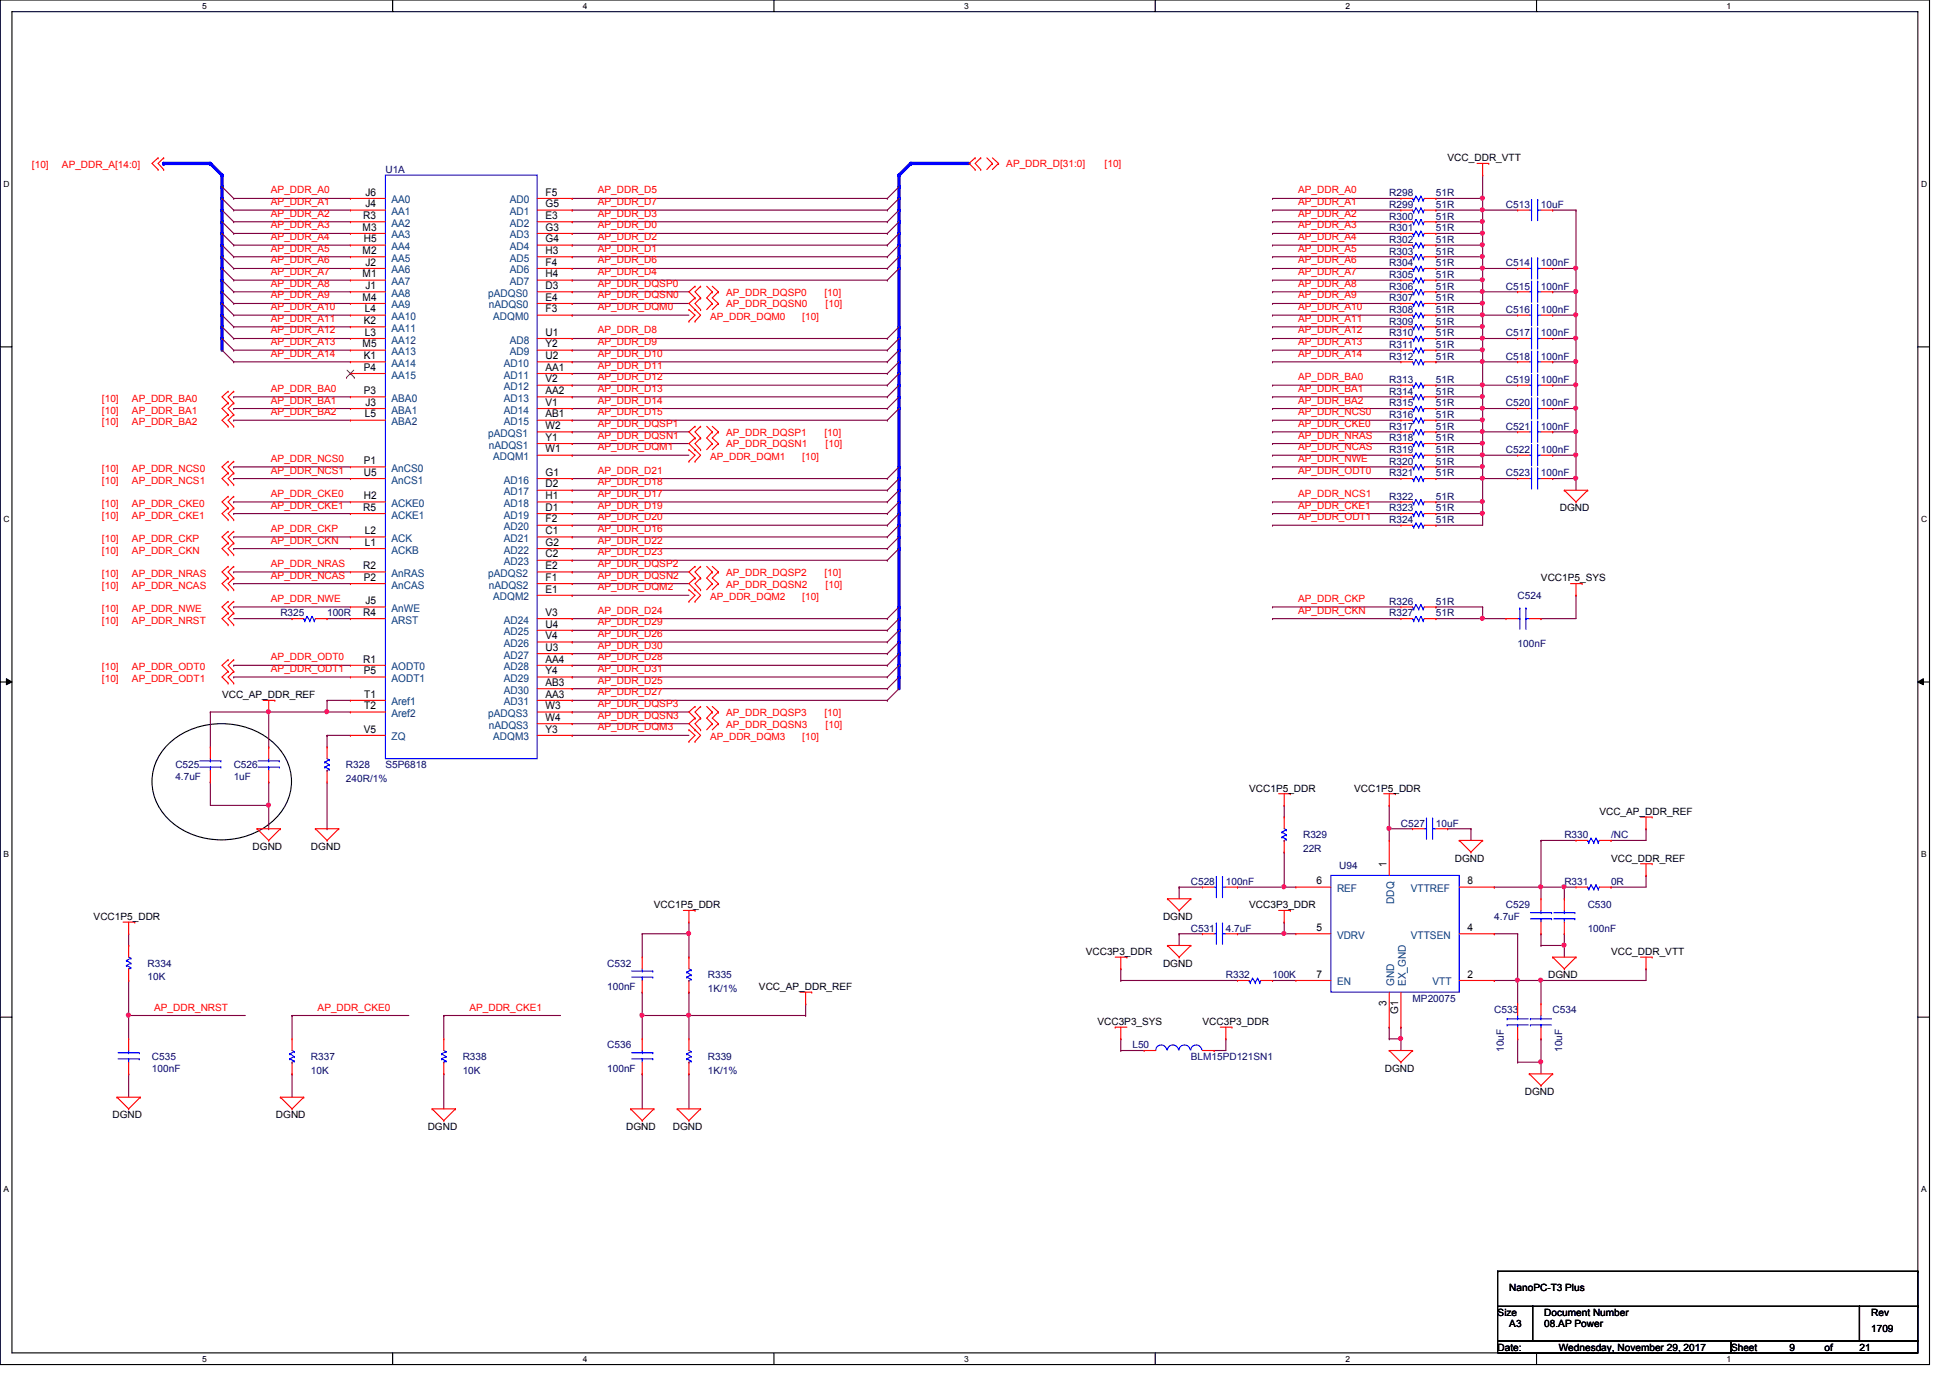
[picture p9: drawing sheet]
<svg xmlns="http://www.w3.org/2000/svg" width="297mm" height="210mm" viewBox="0 0 297 210" stroke-linecap="round" stroke-linejoin="round" font-family="sans-serif">
<defs><g id="words">
<g font-size="1.6">
<text x="55.7" y="29.8">J6</text>
<text x="83.1" y="29.8">F5</text>
<text x="55.2" y="35.1">M3</text>
<text x="55.3" y="33.4">R3</text>
<text x="55.7" y="31.6">J4</text>
<text x="83.1" y="31.6">G5</text>
<text x="83.1" y="33.4">E3</text>
<text x="83.1" y="35.1">G3</text>
<text x="55.2" y="38.7">M2</text>
<text x="55.4" y="36.9">H5</text>
<text x="55.7" y="40.5">J2</text>
<text x="83.1" y="36.9">G4</text>
<text x="83.1" y="38.7">H3</text>
<text x="83.1" y="40.5">F4</text>
<text x="55.2" y="42.2">M1</text>
<text x="55.2" y="45.8">M4</text>
<text x="55.6" y="47.6">L4</text>
<text x="55.7" y="44">J1</text>
<text x="83.1" y="42.2">H4</text>
<text x="83.1" y="44">D3</text>
<text x="83.1" y="45.8">E4</text>
<text x="83.1" y="47.6">F3</text>
<text x="55.2" y="52.9">M5</text>
<text x="55.4" y="49.4">K2</text>
<text x="55.6" y="51.1">L3</text>
<text x="83.1" y="51.1">U1</text>
<text x="83.1" y="52.9">Y2</text>
<text x="55.4" y="54.7">K1</text>
<text x="55.4" y="56.5">P4</text>
<text x="83.1" y="54.7">U2</text>
<text x="83.1" y="56.5">AA1</text>
<text x="83.1" y="58.3">V2</text>
<text x="55.4" y="60">P3</text>
<text x="55.6" y="63.6">L5</text>
<text x="55.7" y="61.8">J3</text>
<text x="83.1" y="60">AA2</text>
<text x="83.1" y="61.8">V1</text>
<text x="83.1" y="63.6">AB1</text>
<text x="83.1" y="65.4">W2</text>
<text x="55.4" y="70.7">P1</text>
<text x="83.1" y="67.1">Y1</text>
<text x="83.1" y="68.9">W1</text>
<text x="55.3" y="77.8">R5</text>
<text x="55.4" y="72.5">U5</text>
<text x="55.4" y="76">H2</text>
<text x="83.1" y="72.5">G1</text>
<text x="83.1" y="74.3">D2</text>
<text x="83.1" y="76">H1</text>
<text x="83.1" y="77.8">D1</text>
<text x="55.6" y="81.4">L2</text>
<text x="55.6" y="83.1">L1</text>
<text x="83.1" y="79.6">F2</text>
<text x="83.1" y="81.4">C1</text>
<text x="83.1" y="83.1">G2</text>
<text x="55.3" y="86.7">R2</text>
<text x="55.4" y="88.5">P2</text>
<text x="83.1" y="84.9">C2</text>
<text x="83.1" y="86.7">E2</text>
<text x="83.1" y="88.5">F1</text>
<text x="55.3" y="93.8">R4</text>
<text x="55.7" y="92">J5</text>
<text x="83.1" y="93.8">V3</text>
<text x="83.1" y="95.6">U4</text>
<text x="83.1" y="90.3">E1</text>
<text x="55.3" y="100.9">R1</text>
<text x="83.1" y="97.4">V4</text>
<text x="83.1" y="99.1">U3</text>
<text x="83.1" y="100.9">AA4</text>
<text x="55.4" y="102.7">P5</text>
<text x="55.5" y="106.3">T1</text>
<text x="83.1" y="102.7">Y4</text>
<text x="83.1" y="104.5">AB3</text>
<text x="83.1" y="106.3">AA3</text>
<text x="55.4" y="111.6">V5</text>
<text x="55.5" y="108">T2</text>
<text x="83.1" y="108">W3</text>
<text x="83.1" y="109.8">W4</text>
<text x="83.1" y="111.6">Y3</text>
<text x="200.5" y="134.7">6</text>
<text x="211.2" y="132.1" transform="rotate(-90 211.2 132.1)">1</text>
<text x="223.6" y="134.7">8</text>
<text x="200.5" y="141.8">5</text>
<text x="223.6" y="141.8">4</text>
<text x="200.5" y="148.9">7</text>
<text x="223.6" y="148.9">2</text>
<text x="211.2" y="153.2" transform="rotate(-90 211.2 153.2)">3</text>
<text x="213" y="154.4" transform="rotate(-90 213 154.4)">G1</text>
</g>
<g font-size="1.6" fill="#004080">
<text x="59.6" y="31">AA0</text>
<text x="59.6" y="32.8">AA1</text>
<text x="59.6" y="34.5">AA2</text>
<text x="77.7" y="31">AD0</text>
<text x="77.7" y="32.8">AD1</text>
<text x="77.7" y="34.5">AD2</text>
<text x="59.6" y="36.3">AA3</text>
<text x="59.6" y="38.1">AA4</text>
<text x="59.6" y="39.9">AA5</text>
<text x="59.6" y="41.7">AA6</text>
<text x="77.7" y="36.3">AD3</text>
<text x="77.7" y="38.1">AD4</text>
<text x="77.7" y="39.9">AD5</text>
<text x="77.7" y="41.7">AD6</text>
<text x="59.6" y="43.4">AA7</text>
<text x="59.6" y="45.2">AA8</text>
<text x="59.6" y="47">AA9</text>
<text x="74.4" y="45.2">pADQS0</text>
<text x="74.5" y="47">nADQS0</text>
<text x="77.7" y="43.4">AD7</text>
<text x="59.6" y="48.8">AA10</text>
<text x="59.6" y="50.5">AA11</text>
<text x="59.6" y="52.3">AA12</text>
<text x="75.1" y="48.8">ADQM0</text>
<text x="77.7" y="52.3">AD8</text>
<text x="59.6" y="54.1">AA13</text>
<text x="59.6" y="55.9">AA14</text>
<text x="59.6" y="57.7">AA15</text>
<text x="76.7" y="55.9">AD10</text>
<text x="76.7" y="57.7">AD11</text>
<text x="76.7" y="59.4">AD12</text>
<text x="77.7" y="54.1">AD9</text>
<text x="59.6" y="61.2">ABA0</text>
<text x="59.6" y="63">ABA1</text>
<text x="59.6" y="64.8">ABA2</text>
<text x="76.7" y="61.2">AD13</text>
<text x="76.7" y="63">AD14</text>
<text x="76.7" y="64.8">AD15</text>
<text x="59.6" y="71.9">AnCS0</text>
<text x="74.4" y="66.5">pADQS1</text>
<text x="74.5" y="68.3">nADQS1</text>
<text x="75.1" y="70.1">ADQM1</text>
<text x="59.6" y="73.7">AnCS1</text>
<text x="59.6" y="77.2">ACKE0</text>
<text x="76.7" y="73.7">AD16</text>
<text x="76.7" y="75.4">AD17</text>
<text x="76.7" y="77.2">AD18</text>
<text x="59.6" y="82.6">ACK</text>
<text x="59.6" y="79">ACKE1</text>
<text x="76.7" y="79">AD19</text>
<text x="76.7" y="80.8">AD20</text>
<text x="76.7" y="82.6">AD21</text>
<text x="59.6" y="87.9">AnRAS</text>
<text x="59.6" y="89.7">AnCAS</text>
<text x="59.6" y="84.3">ACKB</text>
<text x="74.4" y="87.9">pADQS2</text>
<text x="74.5" y="89.7">nADQS2</text>
<text x="76.7" y="84.3">AD22</text>
<text x="76.7" y="86.1">AD23</text>
<text x="59.6" y="93.2">AnWE</text>
<text x="59.6" y="95">ARST</text>
<text x="75.1" y="91.4">ADQM2</text>
<text x="76.7" y="95">AD24</text>
<text x="76.7" y="96.8">AD25</text>
<text x="76.7" y="98.6">AD26</text>
<text x="76.7" y="100.3">AD27</text>
<text x="59.6" y="102.1">AODT0</text>
<text x="59.6" y="103.9">AODT1</text>
<text x="59.6" y="107.4">Aref1</text>
<text x="76.7" y="102.1">AD28</text>
<text x="76.7" y="103.9">AD29</text>
<text x="76.7" y="105.7">AD30</text>
<text x="76.7" y="107.4">AD31</text>
<text x="59.6" y="109.2">Aref2</text>
<text x="59.6" y="112.8">ZQ</text>
<text x="74.4" y="109.2">pADQS3</text>
<text x="74.5" y="111">nADQS3</text>
<text x="75.1" y="112.8">ADQM3</text>
<text x="203.7" y="135.9">REF</text>
<text x="212.4" y="137.7" transform="rotate(-90 212.4 137.7)">DDQ</text>
<text x="214.9" y="135.9">VTTREF</text>
<text x="203.7" y="143">VDRV</text>
<text x="214.9" y="143">VTTSEN</text>
<text x="203.7" y="150.1">EN</text>
<text x="212.4" y="150.2" transform="rotate(-90 212.4 150.2)">GND</text>
<text x="214.2" y="150.2" transform="rotate(-90 214.2 150.2)">EX_GND</text>
<text x="218.2" y="150.1">VTT</text>
</g>
<g font-size="1.5" fill="#f00">
<text x="4.9" y="25.7">[10]</text>
<text x="9.4" y="25.7">AP_DDR_A[14:0]</text>
<text x="41.3" y="29.5">AP_DDR_A0</text>
<text x="91.1" y="29.5">AP_DDR_D5</text>
<text x="153.3" y="25.5">AP_DDR_D[31:0]</text>
<text x="168.3" y="25.5">[10]</text>
<text x="197.7" y="29.5">AP_DDR_A0</text>
<text x="41.3" y="31.2">AP_DDR_A1</text>
<text x="41.3" y="33">AP_DDR_A2</text>
<text x="41.3" y="34.8">AP_DDR_A3</text>
<text x="91.1" y="31.2">AP_DDR_D7</text>
<text x="91.1" y="33">AP_DDR_D3</text>
<text x="91.1" y="34.8">AP_DDR_D0</text>
<text x="197.7" y="31.2">AP_DDR_A1</text>
<text x="197.7" y="33">AP_DDR_A2</text>
<text x="197.7" y="34.8">AP_DDR_A3</text>
<text x="41.3" y="36.6">AP_DDR_A4</text>
<text x="41.3" y="38.4">AP_DDR_A5</text>
<text x="41.3" y="40.1">AP_DDR_A6</text>
<text x="41.3" y="41.9">AP_DDR_A7</text>
<text x="91.1" y="36.6">AP_DDR_D2</text>
<text x="91.1" y="38.4">AP_DDR_D1</text>
<text x="91.1" y="40.1">AP_DDR_D6</text>
<text x="91.1" y="41.9">AP_DDR_D4</text>
<text x="197.7" y="36.6">AP_DDR_A4</text>
<text x="197.7" y="38.4">AP_DDR_A5</text>
<text x="197.7" y="40.1">AP_DDR_A6</text>
<text x="197.7" y="41.9">AP_DDR_A7</text>
<text x="41.3" y="43.7">AP_DDR_A8</text>
<text x="41.3" y="45.5">AP_DDR_A9</text>
<text x="41.3" y="47.2">AP_DDR_A10</text>
<text x="91.1" y="43.7">AP_DDR_DQSP0</text>
<text x="91.1" y="45.5">AP_DDR_DQSN0</text>
<text x="91.1" y="47.2">AP_DDR_DQM0</text>
<text x="110.6" y="45">AP_DDR_DQSP0</text>
<text x="110.6" y="46.8">AP_DDR_DQSN0</text>
<text x="125.6" y="45">[10]</text>
<text x="125.8" y="46.8">[10]</text>
<text x="197.7" y="43.7">AP_DDR_A8</text>
<text x="197.7" y="45.5">AP_DDR_A9</text>
<text x="197.7" y="47.2">AP_DDR_A10</text>
<text x="41.3" y="49">AP_DDR_A11</text>
<text x="41.3" y="50.8">AP_DDR_A12</text>
<text x="41.3" y="52.6">AP_DDR_A13</text>
<text x="91.1" y="50.8">AP_DDR_D8</text>
<text x="91.1" y="52.6">AP_DDR_D9</text>
<text x="108.2" y="48.8">AP_DDR_DQM0</text>
<text x="122.2" y="48.8">[10]</text>
<text x="197.7" y="49">AP_DDR_A11</text>
<text x="197.7" y="50.8">AP_DDR_A12</text>
<text x="197.7" y="52.6">AP_DDR_A13</text>
<text x="41.3" y="59.7">AP_DDR_BA0</text>
<text x="41.3" y="54.4">AP_DDR_A14</text>
<text x="91.1" y="54.4">AP_DDR_D10</text>
<text x="91.1" y="56.1">AP_DDR_D11</text>
<text x="91.1" y="57.9">AP_DDR_D12</text>
<text x="91.1" y="59.7">AP_DDR_D13</text>
<text x="197.7" y="54.4">AP_DDR_A14</text>
<text x="197.7" y="57.9">AP_DDR_BA0</text>
<text x="197.7" y="59.7">AP_DDR_BA1</text>
<text x="15.5" y="61.2">[10]</text>
<text x="15.5" y="63">[10]</text>
<text x="15.5" y="64.8">[10]</text>
<text x="20.1" y="61.2">AP_DDR_BA0</text>
<text x="20.1" y="63">AP_DDR_BA1</text>
<text x="20.1" y="64.8">AP_DDR_BA2</text>
<text x="41.3" y="61.5">AP_DDR_BA1</text>
<text x="41.3" y="63.2">AP_DDR_BA2</text>
<text x="91.1" y="61.5">AP_DDR_D14</text>
<text x="91.1" y="63.2">AP_DDR_D15</text>
<text x="91.1" y="65">AP_DDR_DQSP1</text>
<text x="197.7" y="61.5">AP_DDR_BA2</text>
<text x="197.7" y="63.2">AP_DDR_NCS0</text>
<text x="197.7" y="65">AP_DDR_CKE0</text>
<text x="15.5" y="71.9">[10]</text>
<text x="20.1" y="71.9">AP_DDR_NCS0</text>
<text x="41.3" y="70.4">AP_DDR_NCS0</text>
<text x="91.1" y="66.8">AP_DDR_DQSN1</text>
<text x="91.1" y="68.6">AP_DDR_DQM1</text>
<text x="108.2" y="70.1">AP_DDR_DQM1</text>
<text x="110.6" y="66.4">AP_DDR_DQSP1</text>
<text x="110.6" y="68.2">AP_DDR_DQSN1</text>
<text x="122.2" y="70.1">[10]</text>
<text x="125.6" y="66.4">[10]</text>
<text x="125.8" y="68.2">[10]</text>
<text x="197.7" y="66.8">AP_DDR_NRAS</text>
<text x="197.7" y="68.6">AP_DDR_NCAS</text>
<text x="197.7" y="70.4">AP_DDR_NWE</text>
<text x="15.5" y="77.2">[10]</text>
<text x="15.5" y="73.7">[10]</text>
<text x="20.1" y="77.2">AP_DDR_CKE0</text>
<text x="20.1" y="73.7">AP_DDR_NCS1</text>
<text x="41.3" y="75.7">AP_DDR_CKE0</text>
<text x="41.3" y="72.1">AP_DDR_NCS1</text>
<text x="41.3" y="77.5">AP_DDR_CKE1</text>
<text x="91.1" y="72.1">AP_DDR_D21</text>
<text x="91.1" y="73.9">AP_DDR_D18</text>
<text x="91.1" y="75.7">AP_DDR_D17</text>
<text x="91.1" y="77.5">AP_DDR_D19</text>
<text x="197.7" y="72.1">AP_DDR_ODT0</text>
<text x="197.7" y="75.7">AP_DDR_NCS1</text>
<text x="197.7" y="77.5">AP_DDR_CKE1</text>
<text x="15.5" y="82.6">[10]</text>
<text x="15.5" y="79">[10]</text>
<text x="20.1" y="82.6">AP_DDR_CKP</text>
<text x="20.1" y="79">AP_DDR_CKE1</text>
<text x="41.3" y="81">AP_DDR_CKP</text>
<text x="41.3" y="82.8">AP_DDR_CKN</text>
<text x="91.1" y="79.2">AP_DDR_D20</text>
<text x="91.1" y="81">AP_DDR_D16</text>
<text x="91.1" y="82.8">AP_DDR_D22</text>
<text x="197.7" y="79.2">AP_DDR_ODT1</text>
<text x="15.5" y="84.3">[10]</text>
<text x="15.5" y="87.9">[10]</text>
<text x="15.5" y="89.7">[10]</text>
<text x="20.1" y="84.3">AP_DDR_CKN</text>
<text x="20.1" y="87.9">AP_DDR_NRAS</text>
<text x="20.1" y="89.7">AP_DDR_NCAS</text>
<text x="41.3" y="86.4">AP_DDR_NRAS</text>
<text x="41.3" y="88.1">AP_DDR_NCAS</text>
<text x="91.1" y="84.6">AP_DDR_D23</text>
<text x="91.1" y="86.4">AP_DDR_DQSP2</text>
<text x="91.1" y="88.1">AP_DDR_DQSN2</text>
<text x="91.1" y="89.9">AP_DDR_DQM2</text>
<text x="110.6" y="87.7">AP_DDR_DQSP2</text>
<text x="110.6" y="89.5">AP_DDR_DQSN2</text>
<text x="125.6" y="87.7">[10]</text>
<text x="125.8" y="89.5">[10]</text>
<text x="15.5" y="93.2">[10]</text>
<text x="15.5" y="95">[10]</text>
<text x="20.1" y="93.2">AP_DDR_NWE</text>
<text x="20.1" y="95">AP_DDR_NRST</text>
<text x="41.3" y="91.7">AP_DDR_NWE</text>
<text x="91.1" y="93.5">AP_DDR_D24</text>
<text x="91.1" y="95.3">AP_DDR_D29</text>
<text x="108.2" y="91.4">AP_DDR_DQM2</text>
<text x="122.2" y="91.4">[10]</text>
<text x="197.7" y="91.7">AP_DDR_CKP</text>
<text x="197.7" y="93.5">AP_DDR_CKN</text>
<text x="41.3" y="100.6">AP_DDR_ODT0</text>
<text x="91.1" y="97">AP_DDR_D26</text>
<text x="91.1" y="98.8">AP_DDR_D30</text>
<text x="91.1" y="100.6">AP_DDR_D28</text>
<text x="15.5" y="102.1">[10]</text>
<text x="15.5" y="103.9">[10]</text>
<text x="20.1" y="102.1">AP_DDR_ODT0</text>
<text x="20.1" y="103.9">AP_DDR_ODT1</text>
<text x="41.3" y="102.4">AP_DDR_ODT1</text>
<text x="91.1" y="102.4">AP_DDR_D31</text>
<text x="91.1" y="104.1">AP_DDR_D25</text>
<text x="91.1" y="105.9">AP_DDR_D27</text>
<text x="91.1" y="107.7">AP_DDR_DQSP3</text>
<text x="91.1" y="109.5">AP_DDR_DQSN3</text>
<text x="91.1" y="111.3">AP_DDR_DQM3</text>
<text x="108.2" y="112.8">AP_DDR_DQM3</text>
<text x="110.6" y="109.1">AP_DDR_DQSP3</text>
<text x="110.6" y="110.8">AP_DDR_DQSN3</text>
<text x="122.2" y="112.8">[10]</text>
<text x="125.6" y="109.1">[10]</text>
<text x="125.8" y="110.8">[10]</text>
<text x="23.5" y="153.9">AP_DDR_NRST</text>
<text x="48.4" y="153.9">AP_DDR_CKE0</text>
<text x="71.5" y="153.9">AP_DDR_CKE1</text>
</g>
<g font-size="1.5" fill="#000080">
<text x="58.7" y="26.3">U1A</text>
<text x="211.6" y="29.9">R298</text>
<text x="218.7" y="29.9">51R</text>
<text x="211.6" y="33.4">R300</text>
<text x="211.6" y="35.2">R301</text>
<text x="211.6" y="31.7">R299</text>
<text x="218.7" y="33.4">51R</text>
<text x="218.7" y="35.2">51R</text>
<text x="218.7" y="31.7">51R</text>
<text x="229.4" y="31.7">C513</text>
<text x="234.7" y="31.7">10uF</text>
<text x="211.6" y="40.6">R304</text>
<text x="211.6" y="38.8">R303</text>
<text x="211.6" y="37">R302</text>
<text x="218.7" y="40.6">51R</text>
<text x="218.7" y="38.8">51R</text>
<text x="218.7" y="37">51R</text>
<text x="229.4" y="40.6">C514</text>
<text x="234.7" y="40.6">100nF</text>
<text x="211.6" y="44.1">R306</text>
<text x="211.6" y="47.7">R308</text>
<text x="211.6" y="42.3">R305</text>
<text x="211.6" y="45.9">R307</text>
<text x="218.7" y="44.1">51R</text>
<text x="218.7" y="47.7">51R</text>
<text x="218.7" y="42.3">51R</text>
<text x="218.7" y="45.9">51R</text>
<text x="229.4" y="44.1">C515</text>
<text x="229.4" y="47.7">C516</text>
<text x="234.7" y="44.1">100nF</text>
<text x="234.7" y="47.7">100nF</text>
<text x="211.6" y="53">R311</text>
<text x="211.6" y="49.4">R309</text>
<text x="211.6" y="51.2">R310</text>
<text x="218.7" y="53">51R</text>
<text x="218.7" y="49.4">51R</text>
<text x="218.7" y="51.2">51R</text>
<text x="229.4" y="51.2">C517</text>
<text x="234.7" y="51.2">100nF</text>
<text x="211.6" y="54.8">R312</text>
<text x="211.6" y="58.3">R313</text>
<text x="218.7" y="54.8">51R</text>
<text x="218.7" y="58.3">51R</text>
<text x="229.4" y="58.3">C519</text>
<text x="229.4" y="54.8">C518</text>
<text x="234.7" y="58.3">100nF</text>
<text x="234.7" y="54.8">100nF</text>
<text x="211.6" y="63.7">R316</text>
<text x="211.6" y="61.9">R315</text>
<text x="211.6" y="60.1">R314</text>
<text x="211.6" y="65.4">R317</text>
<text x="218.7" y="63.7">51R</text>
<text x="218.7" y="61.9">51R</text>
<text x="218.7" y="60.1">51R</text>
<text x="218.7" y="65.4">51R</text>
<text x="229.4" y="65.4">C521</text>
<text x="229.4" y="61.9">C520</text>
<text x="234.7" y="65.4">100nF</text>
<text x="234.7" y="61.9">100nF</text>
<text x="211.6" y="67.2">R318</text>
<text x="211.6" y="70.8">R320</text>
<text x="211.6" y="69">R319</text>
<text x="218.7" y="67.2">51R</text>
<text x="218.7" y="70.8">51R</text>
<text x="218.7" y="69">51R</text>
<text x="229.4" y="69">C522</text>
<text x="234.7" y="69">100nF</text>
<text x="211.6" y="77.9">R323</text>
<text x="211.6" y="76.1">R322</text>
<text x="211.6" y="72.6">R321</text>
<text x="218.7" y="77.9">51R</text>
<text x="218.7" y="76.1">51R</text>
<text x="218.7" y="72.6">51R</text>
<text x="229.4" y="72.6">C523</text>
<text x="234.7" y="72.6">100nF</text>
<text x="211.6" y="79.7">R324</text>
<text x="218.7" y="79.7">51R</text>
<text x="42.7" y="93.9">R325</text>
<text x="49.8" y="93.9">100R</text>
<text x="211.6" y="92.1">R326</text>
<text x="211.6" y="93.9">R327</text>
<text x="218.7" y="92.1">51R</text>
<text x="218.7" y="93.9">51R</text>
<text x="231.2" y="91.3">C524</text>
<text x="231.2" y="98.6">100nF</text>
<text x="26.7" y="117">C525</text>
<text x="26.7" y="118.8">4.7uF</text>
<text x="35.6" y="117">C526</text>
<text x="35.6" y="118.8">1uF</text>
<text x="52.7" y="117">R328</text>
<text x="52.7" y="119.1">240R/1%</text>
<text x="58.7" y="117">S5P6818</text>
<text x="213.4" y="125.9">C527</text>
<text x="218.7" y="125.9">10uF</text>
<text x="198.5" y="127.7">R329</text>
<text x="198.5" y="129.8">22R</text>
<text x="238.3" y="127.7">R330</text>
<text x="245.4" y="127.7">/NC</text>
<text x="181.4" y="134.8">C528</text>
<text x="186.7" y="134.8">100nF</text>
<text x="204" y="132.3">U94</text>
<text x="238.3" y="134.8">R331</text>
<text x="245.4" y="134.8">0R</text>
<text x="181.4" y="141.9">C531</text>
<text x="186.7" y="141.9">4.7uF</text>
<text x="227.6" y="140.1">4.7uF</text>
<text x="229.4" y="138.3">C529</text>
<text x="241.8" y="138.3">C530</text>
<text x="241.8" y="141.9">100nF</text>
<text x="22.5" y="147.2">R334</text>
<text x="22.5" y="149.4">10K</text>
<text x="92.5" y="147.2">C532</text>
<text x="107.8" y="149">R335</text>
<text x="186.7" y="149">R332</text>
<text x="193.8" y="149">100K</text>
<text x="92.5" y="150.8">100nF</text>
<text x="107.8" y="151.1">1K/1%</text>
<text x="215.2" y="152.6">MP20075</text>
<text x="227.6" y="154.3">C533</text>
<text x="236.5" y="154.3">C534</text>
<text x="23.2" y="161.5">C535</text>
<text x="47.4" y="161.5">R337</text>
<text x="70.5" y="161.5">R338</text>
<text x="92.5" y="159.7">C536</text>
<text x="107.8" y="161.5">R339</text>
<text x="172.5" y="159.7">L50</text>
<text x="181.4" y="161.5">BLM15PD121SN1</text>
<text x="229.1" y="160.2" transform="rotate(-90 229.1 160.2)">10uF</text>
<text x="238" y="160.2" transform="rotate(-90 238 160.2)">10uF</text>
<text x="23.2" y="163.2">100nF</text>
<text x="47.4" y="163.6">10K</text>
<text x="70.5" y="163.6">10K</text>
<text x="92.5" y="163.2">100nF</text>
<text x="107.8" y="163.6">1K/1%</text>
</g>
<g font-size="1.5">
<text x="220.5" y="24.6">VCC_DDR_VTT</text>
<text x="237.6" y="77.9">DGND</text>
<text x="234.7" y="88.6">VCC1P5_SYS</text>
<text x="33.8" y="106.3">VCC_AP_DDR_REF</text>
<text x="190.3" y="120.6">VCC1P5_DDR</text>
<text x="206.3" y="120.6">VCC1P5_DDR</text>
<text x="243.6" y="124.1">VCC_AP_DDR_REF</text>
<text x="38.5" y="129.5">DGND</text>
<text x="47.4" y="129.5">DGND</text>
<text x="221.6" y="131.2">DGND</text>
<text x="245.4" y="131.2">VCC_DDR_REF</text>
<text x="14.3" y="140.1">VCC1P5_DDR</text>
<text x="99.6" y="138.3">VCC1P5_DDR</text>
<text x="177.2" y="140.1">DGND</text>
<text x="190.3" y="138.3">VCC3P3_DDR</text>
<text x="165.4" y="145.5">VCC3P3_DDR</text>
<text x="177.2" y="147.2">DGND</text>
<text x="235.8" y="149">DGND</text>
<text x="245.4" y="145.5">VCC_DDR_VTT</text>
<text x="115.6" y="150.8">VCC_AP_DDR_REF</text>
<text x="167.2" y="156.1">VCC3P3_SYS</text>
<text x="183.2" y="156.1">VCC3P3_DDR</text>
<text x="210.9" y="163.2">DGND</text>
<text x="232.3" y="166.8">DGND</text>
<text x="17.1" y="170.3">DGND</text>
<text x="42" y="170.3">DGND</text>
<text x="65.1" y="172.1">DGND</text>
<text x="95.4" y="172.1">DGND</text>
<text x="102.5" y="172.1">DGND</text>
<text x="229.9" y="196.7">NanoPC-T3 Plus</text>
<text x="228.1" y="200.4">Size</text>
<text x="229.9" y="202.2">A3</text>
<text x="235.2" y="200.4">Document Number</text>
<text x="235.2" y="202.2">08.AP Power</text>
<text x="285" y="202.9">1709</text>
<text x="285" y="200.4">Rev</text>
<text x="228.1" y="205.7">Date:</text>
<text x="237.4" y="205.7">Wednesday, November 29, 2017</text>
<text x="263.7" y="205.7">Sheet</text>
<text x="272.6" y="205.7">9</text>
<text x="277.9" y="205.7">of</text>
<text x="283.2" y="205.7">21</text>
</g>
<g font-size="1.3">
<text x="30.8" y="1.4">5</text>
<text x="88.8" y="1.4">4</text>
<text x="146.9" y="1.4">3</text>
<text x="204.9" y="1.4">2</text>
<text x="263" y="1.4">1</text>
<text x=".5" y="28.4">D</text>
<text x="292.6" y="28.4">D</text>
<text x=".5" y="79.5">C</text>
<text x="292.6" y="79.5">C</text>
<text x=".5" y="130.6">B</text>
<text x="292.6" y="130.6">B</text>
<text x=".5" y="181.6">A</text>
<text x="292.6" y="181.6">A</text>
<text x="30.8" y="207.5">5</text>
<text x="88.8" y="207.5">4</text>
<text x="146.9" y="207.5">3</text>
<text x="204.9" y="207.5">2</text>
<text x="263" y="207.5">1</text>
</g>
</g></defs>
<path d="M0 0h293.9v207.9h-293.9zM1.8 1.8h290.3v204.3h-290.3z" fill="none" stroke="#000" stroke-width=".17"/>
<g fill="#fff">
<path d="M30.8 .3h.7v1.4h-.7z"/>
<path d="M30.8 206.3h.7v1.5h-.7z"/>
</g>
<path d="M59.8 0v1.8M59.8 206.1v1.8" fill="none" stroke="#000" stroke-width=".17"/>
<g fill="#fff">
<path d="M88.8 .3h.6v1.4h-.6z"/>
<path d="M88.8 206.3h.6v1.5h-.6z"/>
</g>
<path d="M117.9 0v1.8M117.9 206.1v1.8" fill="none" stroke="#000" stroke-width=".17"/>
<g fill="#fff">
<path d="M146.9 .3h.6v1.4h-.6z"/>
<path d="M146.9 206.3h.6v1.5h-.6z"/>
</g>
<path d="M176 0v1.8M176 206.1v1.8" fill="none" stroke="#000" stroke-width=".17"/>
<g fill="#fff">
<path d="M204.9 .3h.7v1.4h-.7z"/>
<path d="M204.9 206.3h.7v1.5h-.7z"/>
</g>
<path d="M234.1 0v1.8M234.1 206.1v1.8" fill="none" stroke="#000" stroke-width=".17"/>
<g fill="#fff">
<path d="M263 .3h.7v1.4h-.7z"/>
<path d="M263 206.3h.7v1.5h-.7z"/>
<path d="M.5 27.3h1v1.4h-1z"/>
<path d="M292.6 27.3h1v1.4h-1z"/>
<path d="M.5 78.3h1v1.5h-1z"/>
<path d="M292.6 78.3h1v1.5h-1z"/>
</g>
<path d="M0 52.8h1.8M292.1 52.8h1.8" fill="none" stroke="#000" stroke-width=".17"/>
<g fill="#fff">
<path d="M.5 129.4h.9v1.4h-.9z"/>
<path d="M292.6 129.4h.9v1.4h-.9z"/>
</g>
<path d="M0 103.9h1.8M292.1 103.9h1.8" fill="none" stroke="#000" stroke-width=".17"/>
<path d="M1 103.4l.8 .5-.8 .4zM292.1 103.9l.9-.5v.9z" fill="#000"/>
<path d="M1 103.4l.8 .5-.8 .4zM292.1 103.9l.9-.5v.9z" fill="none" stroke="#000" stroke-width=".15"/>
<g fill="#fff">
<path d="M.5 180.4h.8v1.5h-.8z"/>
<path d="M292.6 180.4h.8v1.5h-.8z"/>
</g>
<path d="M25.8 113.2a12.1 12.1 0 0 1 16.7 .8 7.8 7.8 0 0 1-1.7 11.7 12 12 0 0 1-15.7-1.6 7.8 7.8 0 0 1 .7-10.9zM0 154.9h1.8M292.1 154.9h1.8" fill="none" stroke="#000" stroke-width=".17"/>
<path d="M218.7 32h.1M218.7 32h7.1M225.8 72.9h.1M225.8 69.3h.1M225.8 72.9h5.4M225.8 69.3h5.4" fill="none" stroke="#800040" stroke-width=".17"/>
<circle cx="225.8" cy="32" r=".31" fill="#f0f"/>
<circle cx="225.8" cy="32" r=".31" fill="none" stroke="#f0f" stroke-width=".17"/>
<path d="M225.8 30.2h.1M225.8 30.2v1.8M218.7 48h.1M218.7 48h7.1M225.8 72.9h.1M225.8 72.9v3.6M188.5 135.1h.1M188.5 135.1h7.1" fill="none" stroke="#800040" stroke-width=".17"/>
<circle cx="225.8" cy="48" r=".31" fill="#f0f"/>
<circle cx="225.8" cy="48" r=".31" fill="none" stroke="#f0f" stroke-width=".17"/>
<g fill="none" stroke="#800040" stroke-width=".17">
<path d="M225.8 46.2h.1M225.8 58.7h.1M225.8 40.9h.1M225.8 55.1h.1M225.8 40.9v1.8M225.8 46.2v1.8M225.8 58.7v1.8M225.8 58.7h5.4M225.8 55.1h5.4M225.8 65.8h.1M225.8 62.2h.1M225.8 62.2v1.8"/>
<path d="M225.8 65.8v1.8M225.8 65.8h5.4M225.8 62.2h5.4"/>
</g>
<path d="M136.9 28.4v1.8" fill="none" stroke="#00f" stroke-width=".51"/>
<circle cx="136.9" cy="28.4" r=".25" fill="#00f"/>
<path d="M136.9 26.7v1.7" fill="none" stroke="#00f" stroke-width=".51"/>
<circle cx="136.9" cy="26.7" r=".25" fill="#00f"/>
<path d="M136.9 32v1.8" fill="none" stroke="#00f" stroke-width=".51"/>
<circle cx="136.9" cy="32" r=".25" fill="#00f"/>
<path d="M136.9 30.2v1.8" fill="none" stroke="#00f" stroke-width=".51"/>
<circle cx="136.9" cy="30.2" r=".25" fill="#00f"/>
<path d="M136.9 35.6v1.7" fill="none" stroke="#00f" stroke-width=".51"/>
<circle cx="136.9" cy="35.6" r=".25" fill="#00f"/>
<path d="M136.9 33.8v1.8" fill="none" stroke="#00f" stroke-width=".51"/>
<circle cx="136.9" cy="33.8" r=".25" fill="#00f"/>
<path d="M136.9 37.3v1.8" fill="none" stroke="#00f" stroke-width=".51"/>
<circle cx="136.9" cy="37.3" r=".25" fill="#00f"/>
<path d="M136.9 49.8v1.8" fill="none" stroke="#00f" stroke-width=".51"/>
<circle cx="136.9" cy="49.8" r=".25" fill="#00f"/>
<path d="M136.9 40.9v8.9" fill="none" stroke="#00f" stroke-width=".51"/>
<circle cx="136.9" cy="40.9" r=".25" fill="#00f"/>
<path d="M136.9 39.1v1.8" fill="none" stroke="#00f" stroke-width=".51"/>
<circle cx="136.9" cy="39.1" r=".25" fill="#00f"/>
<path d="M136.9 58.7v1.8" fill="none" stroke="#00f" stroke-width=".51"/>
<circle cx="136.9" cy="58.7" r=".25" fill="#00f"/>
<path d="M136.9 53.3v1.8" fill="none" stroke="#00f" stroke-width=".51"/>
<circle cx="136.9" cy="53.3" r=".25" fill="#00f"/>
<path d="M136.9 51.6v1.7" fill="none" stroke="#00f" stroke-width=".51"/>
<circle cx="136.9" cy="51.6" r=".25" fill="#00f"/>
<path d="M136.9 56.9v1.8" fill="none" stroke="#00f" stroke-width=".51"/>
<circle cx="136.9" cy="56.9" r=".25" fill="#00f"/>
<path d="M136.9 55.1v1.8" fill="none" stroke="#00f" stroke-width=".51"/>
<circle cx="136.9" cy="55.1" r=".25" fill="#00f"/>
<path d="M136.9 60.5v1.7" fill="none" stroke="#00f" stroke-width=".51"/>
<circle cx="136.9" cy="60.5" r=".25" fill="#00f"/>
<path d="M136.9 71.1v1.8" fill="none" stroke="#00f" stroke-width=".51"/>
<circle cx="136.9" cy="71.1" r=".25" fill="#00f"/>
<path d="M136.9 62.2v8.9" fill="none" stroke="#00f" stroke-width=".51"/>
<circle cx="136.9" cy="62.2" r=".25" fill="#00f"/>
<path d="M136.9 74.7v1.8" fill="none" stroke="#00f" stroke-width=".51"/>
<circle cx="136.9" cy="74.7" r=".25" fill="#00f"/>
<path d="M136.9 72.9v1.8" fill="none" stroke="#00f" stroke-width=".51"/>
<circle cx="136.9" cy="72.9" r=".25" fill="#00f"/>
<path d="M136.9 76.5v1.7" fill="none" stroke="#00f" stroke-width=".51"/>
<circle cx="136.9" cy="76.5" r=".25" fill="#00f"/>
<path d="M136.9 80v1.8" fill="none" stroke="#00f" stroke-width=".51"/>
<circle cx="136.9" cy="80" r=".25" fill="#00f"/>
<path d="M136.9 78.2v1.8" fill="none" stroke="#00f" stroke-width=".51"/>
<circle cx="136.9" cy="78.2" r=".25" fill="#00f"/>
<path d="M136.9 81.8v1.8" fill="none" stroke="#00f" stroke-width=".51"/>
<circle cx="136.9" cy="81.8" r=".25" fill="#00f"/>
<path d="M136.9 101.3v1.8" fill="none" stroke="#00f" stroke-width=".51"/>
<circle cx="136.9" cy="101.3" r=".25" fill="#00f"/>
<path d="M136.9 92.5v1.7" fill="none" stroke="#00f" stroke-width=".51"/>
<circle cx="136.9" cy="92.5" r=".25" fill="#00f"/>
<path d="M136.9 83.6v8.9" fill="none" stroke="#00f" stroke-width=".51"/>
<circle cx="136.9" cy="83.6" r=".25" fill="#00f"/>
<path d="M136.9 96v1.8" fill="none" stroke="#00f" stroke-width=".51"/>
<circle cx="136.9" cy="96" r=".25" fill="#00f"/>
<path d="M136.9 94.2v1.8" fill="none" stroke="#00f" stroke-width=".51"/>
<circle cx="136.9" cy="94.2" r=".25" fill="#00f"/>
<path d="M136.9 99.6v1.7" fill="none" stroke="#00f" stroke-width=".51"/>
<circle cx="136.9" cy="99.6" r=".25" fill="#00f"/>
<path d="M136.9 97.8v1.8" fill="none" stroke="#00f" stroke-width=".51"/>
<circle cx="136.9" cy="97.8" r=".25" fill="#00f"/>
<path d="M225.8 51.6h.1M225.8 44.4h.1M225.8 40.9h.1M225.8 51.6h5.4M225.8 44.4h5.4M225.8 40.9h5.4M236.5 40.9h.1M236.5 40.9h3.6M240.1 40.9h.1M240.1 40.9v3.5" fill="none" stroke="#800040" stroke-width=".17"/>
<circle cx="240" cy="44.4" r=".31" fill="#f0f"/>
<circle cx="240" cy="44.4" r=".31" fill="none" stroke="#f0f" stroke-width=".17"/>
<path d="M236.5 44.4h.1M236.5 48h.1M236.5 44.4h3.6M240.1 44.4h.1M240.1 44.4v3.6h-3.6" fill="none" stroke="#800040" stroke-width=".17"/>
<circle cx="240" cy="48" r=".31" fill="#f0f"/>
<circle cx="240" cy="48" r=".31" fill="none" stroke="#f0f" stroke-width=".17"/>
<path d="M236.5 51.6h.1M236.5 51.6h3.6M240.1 48h.1M240.1 51.6h.1M240.1 48v7.1" fill="none" stroke="#800040" stroke-width=".17"/>
<circle cx="240" cy="55.1" r=".31" fill="#f0f"/>
<circle cx="240" cy="55.1" r=".31" fill="none" stroke="#f0f" stroke-width=".17"/>
<circle cx="240" cy="51.5" r=".31" fill="#f0f"/>
<circle cx="240" cy="51.5" r=".31" fill="none" stroke="#f0f" stroke-width=".17"/>
<path d="M236.5 55.1h.1M236.5 58.7h.1M236.5 55.1h3.6M236.5 58.7h3.6M240.1 55.1h.1M240.1 58.7h.1M240.1 55.1v7.1" fill="none" stroke="#800040" stroke-width=".17"/>
<circle cx="240" cy="58.6" r=".31" fill="#f0f"/>
<circle cx="240" cy="58.6" r=".31" fill="none" stroke="#f0f" stroke-width=".17"/>
<path d="M236.5 62.2h.1M236.5 62.2h3.6M240.1 62.2h.1M240.1 62.2v3.6" fill="none" stroke="#800040" stroke-width=".17"/>
<circle cx="240" cy="65.7" r=".31" fill="#f0f"/>
<circle cx="240" cy="65.7" r=".31" fill="none" stroke="#f0f" stroke-width=".17"/>
<circle cx="240" cy="62.2" r=".31" fill="#f0f"/>
<circle cx="240" cy="62.2" r=".31" fill="none" stroke="#f0f" stroke-width=".17"/>
<path d="M236.5 65.8h.1M236.5 69.3h.1M236.5 65.8h3.6M240.1 65.8h.1M240.1 65.8v3.5h-3.6" fill="none" stroke="#800040" stroke-width=".17"/>
<circle cx="240" cy="69.3" r=".31" fill="#f0f"/>
<circle cx="240" cy="69.3" r=".31" fill="none" stroke="#f0f" stroke-width=".17"/>
<path d="M236.5 72.9h.1M240.1 69.3h.1M240.1 69.3v3.6h-3.6" fill="none" stroke="#800040" stroke-width=".17"/>
<circle cx="240" cy="72.8" r=".31" fill="#f0f"/>
<circle cx="240" cy="72.8" r=".31" fill="none" stroke="#f0f" stroke-width=".17"/>
<path d="M240.1 72.9h.1M240.1 72.9v1.8M211.6 156.5h.1M211.6 158.2h.1M211.6 156.5v1.7M211.6 158.2h1.8M213.4 156.5h.1M213.4 158.2h.1M213.4 156.5v3.5" fill="none" stroke="#800040" stroke-width=".17"/>
<circle cx="213.3" cy="158.2" r=".31" fill="#f0f"/>
<circle cx="213.3" cy="158.2" r=".31" fill="none" stroke="#f0f" stroke-width=".17"/>
<g fill="none" stroke="#800040" stroke-width=".17">
<path d="M35.6 30.2h.1M35.6 32h.1M35.6 30.2h17.8M35.6 32h17.8M35.6 60.5h.1M35.6 62.2h.1M35.6 64h.1M35.6 71.1h.1M35.6 76.5h.1M35.6 60.5h17.8M35.6 62.2h17.8M35.6 64h17.8"/>
<path d="M35.6 71.1h17.8M35.6 76.5h17.8M35.6 81.8h.1M35.6 83.6h.1M35.6 87.1h.1M35.6 88.9h.1M35.6 92.5h.1M35.6 81.8h17.8M35.6 83.6h17.8M35.6 87.1h17.8M35.6 88.9h17.8M35.6 92.5h17.8"/>
<path d="M35.6 101.3h.1M35.6 101.3h17.8M49.8 112h.1M49.8 112h3.6M49.8 112v1.8M211.6 122.7h.1M211.6 122.7v3.5"/>
</g>
<circle cx="211.6" cy="126.2" r=".31" fill="#f0f"/>
<circle cx="211.6" cy="126.2" r=".31" fill="none" stroke="#f0f" stroke-width=".17"/>
<g fill="none" stroke="#800040" stroke-width=".17">
<path d="M35.6 33.8h.1M35.6 35.6h.1M35.6 37.3h.1M35.6 39.1h.1M35.6 33.8h17.8M35.6 35.6h17.8M35.6 37.3h17.8M35.6 39.1h17.8M35.6 40.9h.1M35.6 42.7h.1M35.6 44.4h.1M35.6 46.2h.1"/>
<path d="M35.6 48h.1M35.6 49.8h.1M35.6 51.6h.1M35.6 53.3h.1M35.6 55.1h.1M35.6 40.9h17.8M35.6 42.7h17.8M35.6 44.4h17.8M35.6 46.2h17.8M35.6 48h17.8M35.6 49.8h17.8M35.6 51.6h17.8"/>
<path d="M35.6 53.3h17.8M35.6 55.1h17.8"/>
</g>
<path d="M33.8 51.6v1.7" fill="none" stroke="#00f" stroke-width=".51"/>
<circle cx="33.8" cy="51.6" r=".25" fill="#00f"/>
<path d="M32 24.9l1.8 1.8" fill="none" stroke="#00f" stroke-width=".51"/>
<circle cx="32" cy="24.9" r=".25" fill="#00f"/>
<path d="M24.9 24.9h7.1" fill="none" stroke="#00f" stroke-width=".51"/>
<circle cx="24.9" cy="24.9" r=".25" fill="#00f"/>
<g fill="none" stroke="#800040" stroke-width=".17">
<path d="M87.2 30.2h.1M87.2 32h.1M87.2 33.8h.1M87.2 35.6h.1M87.2 37.3h.1M87.2 39.1h.1M87.2 30.2h48M87.2 32h48M87.2 33.8h48M87.2 35.6h48M87.2 37.3h48M87.2 39.1h48"/>
<path d="M87.2 40.9h.1M87.2 42.7h.1M87.2 44.4h.1M87.2 46.2h.1M87.2 48h.1M87.2 51.6h.1M87.2 53.3h.1M87.2 55.1h.1M87.2 56.9h.1M87.2 58.7h.1M87.2 40.9h48M87.2 42.7h48"/>
<path d="M87.2 44.4h17.7M87.2 46.2h17.7M87.2 48h17.7M87.2 51.6h48M87.2 53.3h48M87.2 55.1h48M87.2 56.9h48M87.2 58.7h48M87.2 60.5h.1M87.2 62.2h.1M87.2 64h.1M87.2 65.8h.1"/>
<path d="M87.2 67.6h.1M87.2 69.3h.1M87.2 72.9h.1M87.2 74.7h.1M87.2 76.5h.1M87.2 78.2h.1M87.2 60.5h48M87.2 62.2h48M87.2 64h48M87.2 65.8h17.7M87.2 67.6h17.7M87.2 69.3h17.7"/>
<path d="M87.2 72.9h48M87.2 74.7h48M87.2 76.5h48M87.2 78.2h48M87.2 80h.1M87.2 81.8h.1M87.2 83.6h.1M87.2 85.3h.1M87.2 87.1h.1M87.2 88.9h.1M87.2 90.7h.1M87.2 94.2h.1"/>
<path d="M87.2 96h.1M87.2 97.8h.1M87.2 99.6h.1M87.2 80h48M87.2 81.8h48M87.2 83.6h48M87.2 85.3h48M87.2 87.1h17.7M87.2 88.9h17.7M87.2 90.7h17.7M87.2 94.2h48M87.2 96h48"/>
<path d="M87.2 97.8h48M87.2 99.6h48M87.2 101.3h.1M87.2 103.1h.1M87.2 104.9h.1M87.2 106.7h.1M87.2 108.5h.1M87.2 110.2h.1M87.2 112h.1M87.2 101.3h48M87.2 103.1h48M87.2 104.9h48"/>
<path d="M87.2 106.7h48M87.2 108.5h17.7M87.2 110.2h17.7M87.2 112h17.7"/>
</g>
<path d="M136.9 103.1v1.8" fill="none" stroke="#00f" stroke-width=".51"/>
<circle cx="136.9" cy="103.1" r=".25" fill="#00f"/>
<path d="M138.7 24.9l-1.8 1.8" fill="none" stroke="#00f" stroke-width=".51"/>
<circle cx="138.7" cy="24.9" r=".25" fill="#00f"/>
<path d="M138.7 24.9h8.9" fill="none" stroke="#00f" stroke-width=".51"/>
<circle cx="138.7" cy="24.9" r=".25" fill="#00f"/>
<path d="M49.8 108.5h.1M49.8 108.5h3.6" fill="none" stroke="#800040" stroke-width=".17"/>
<circle cx="49.8" cy="108.4" r=".31" fill="#f0f"/>
<circle cx="49.8" cy="108.4" r=".31" fill="none" stroke="#f0f" stroke-width=".17"/>
<g fill="none" stroke="#800040" stroke-width=".17">
<path d="M35.6 94.2h8.9M44.5 94.2h.1M49.8 94.2h.1M49.8 94.2h3.6M40.9 119.1h.1M40.9 119.1v3.6M49.8 106.7h.1M49.8 106.7h3.6M195.6 122.7h.1M195.6 129.8h.1M195.6 122.7v1.8M195.6 129.8v5.3"/>
<path d="M211.6 126.2h.1M211.6 126.2h3.6M211.6 126.2v1.8M220.5 126.2h.1M220.5 126.2h3.6M224.1 126.2h.1M224.1 126.2v1.8"/>
</g>
<circle cx="195.6" cy="135.1" r=".31" fill="#f0f"/>
<circle cx="195.6" cy="135.1" r=".31" fill="none" stroke="#f0f" stroke-width=".17"/>
<path d="M179.6 135.1h.1M179.6 135.1h3.6M179.6 135.1v1.8M195.6 135.1h.1M195.6 135.1h1.8M195.6 142.2h.1M195.6 142.2h1.8" fill="none" stroke="#800040" stroke-width=".17"/>
<circle cx="195.6" cy="142.2" r=".31" fill="#f0f"/>
<circle cx="195.6" cy="142.2" r=".31" fill="none" stroke="#f0f" stroke-width=".17"/>
<g fill="none" stroke="#800040" stroke-width=".17">
<path d="M170.7 149.4h.1M170.7 147.6h.1M170.7 149.4h17.8M170.7 147.6v1.8M179.6 142.2h.1M179.6 142.2h3.6M179.6 142.2v1.8M188.5 142.2h.1M193.8 149.4h.1M193.8 149.4h3.6M195.6 140.5h.1M195.6 140.5v1.7h-7.1"/>
<path d="M227.6 142.2h.1M227.6 149.4h.1M227.6 142.2h3.6M227.6 149.4h7.1M231.2 142.2h.1M231.2 149.4h.1M231.2 142.2v10.7M250.7 147.6h.1M250.7 147.6v1.8"/>
</g>
<circle cx="231.1" cy="149.3" r=".31" fill="#f0f"/>
<circle cx="231.1" cy="149.3" r=".31" fill="none" stroke="#f0f" stroke-width=".17"/>
<g fill="none" stroke="#800040" stroke-width=".17">
<path d="M19.6 149.4h.1M19.6 144h.1M19.6 142.2v1.8M19.6 149.4v5.3M170.7 158.2h.1M170.7 158.2v1.8M186.7 158.2h.1M186.7 158.2v1.8h-1.7M231.2 158.2h.1M231.2 158.2v3.6M234.7 149.4h.1M234.7 149.4v3.5"/>
<path d="M19.6 163.6h.1M19.6 163.6v3.5M185 160h.1M231.2 161.8h.1M231.2 161.8h3.5"/>
</g>
<circle cx="234.7" cy="161.7" r=".31" fill="#f0f"/>
<circle cx="234.7" cy="161.7" r=".31" fill="none" stroke="#f0f" stroke-width=".17"/>
<path d="M19.6 154.7h.1M19.6 154.7h17.8M19.6 154.7v3.5M234.7 158.2h.1M234.7 158.2v3.6" fill="none" stroke="#800040" stroke-width=".17"/>
<circle cx="19.5" cy="154.6" r=".31" fill="#f0f"/>
<circle cx="19.5" cy="154.6" r=".31" fill="none" stroke="#f0f" stroke-width=".17"/>
<path d="M227.6 135.1h.1M227.6 135.1h10.7M234.7 128h.1M234.7 135.1h.1M234.7 128v8.9M234.7 128h5.4M234.7 161.8h.1M234.7 161.8v1.8" fill="none" stroke="#800040" stroke-width=".17"/>
<circle cx="238.2" cy="135.1" r=".31" fill="#f0f"/>
<circle cx="238.2" cy="135.1" r=".31" fill="none" stroke="#f0f" stroke-width=".17"/>
<circle cx="234.7" cy="135.1" r=".31" fill="#f0f"/>
<circle cx="234.7" cy="135.1" r=".31" fill="none" stroke="#f0f" stroke-width=".17"/>
<g fill="none" stroke="#800040" stroke-width=".17">
<path d="M193.8 30.2h.1M193.8 32h.1M193.8 33.8h.1M193.8 35.6h.1M193.8 37.3h.1M193.8 39.1h.1M193.8 30.2h19.6M193.8 32h19.6M193.8 33.8h19.6M193.8 35.6h19.6M193.8 37.3h19.6M193.8 39.1h19.6"/>
<path d="M193.8 40.9h.1M193.8 42.7h.1M193.8 44.4h.1M193.8 46.2h.1M193.8 48h.1M193.8 49.8h.1M193.8 51.6h.1M193.8 53.3h.1M193.8 55.1h.1M193.8 58.7h.1M193.8 40.9h19.6M193.8 42.7h19.6"/>
<path d="M193.8 44.4h19.6M193.8 46.2h19.6M193.8 48h19.6M193.8 49.8h19.6M193.8 51.6h19.6M193.8 53.3h19.6M193.8 55.1h19.6M193.8 58.7h19.6M193.8 60.5h.1M193.8 62.2h.1M193.8 64h.1M193.8 65.8h.1"/>
<path d="M193.8 67.6h.1M193.8 69.3h.1M193.8 71.1h.1M193.8 72.9h.1M193.8 60.5h19.6M193.8 62.2h19.6M193.8 64h19.6M193.8 65.8h19.6M193.8 67.6h19.6M193.8 69.3h19.6M193.8 71.1h19.6M193.8 72.9h19.6"/>
<path d="M32 108.5h.1M32 119.1h.1M32 108.5v5.3M32 119.1v3.6h8.9M49.8 119.1v7.1M40.9 122.7h.1M49.8 126.2h.1M238.3 135.1h.1M238.3 135.1h1.8M238.3 135.1v1.8M245.4 135.1h.1M245.4 128h.1"/>
<path d="M250.7 133.3h.1M250.7 126.2h.1M250.7 133.3v1.8h-5.3M250.7 126.2v1.8h-5.3M44.5 154.7h.1M44.5 154.7v3.5M44.5 154.7h17.8M238.3 144h.1M238.3 144v1.8M44.5 163.6h.1M44.5 163.6v3.5"/>
</g>
<circle cx="40.9" cy="122.6" r=".31" fill="#f0f"/>
<circle cx="40.9" cy="122.6" r=".31" fill="none" stroke="#f0f" stroke-width=".17"/>
<path d="M40.9 126.2h.1M40.9 122.7v3.5M234.7 149.4h.1M234.7 149.4h16" fill="none" stroke="#800040" stroke-width=".17"/>
<circle cx="234.7" cy="149.3" r=".31" fill="#f0f"/>
<circle cx="234.7" cy="149.3" r=".31" fill="none" stroke="#f0f" stroke-width=".17"/>
<path d="M193.8 92.5h.1M193.8 94.2h.1M193.8 92.5h19.6M193.8 94.2h19.6M32 108.5h17.8M40.9 113.8h.1M40.9 108.5h.1M40.9 108.5v5.3M49.8 108.5h.1M49.8 106.7v1.8" fill="none" stroke="#800040" stroke-width=".17"/>
<circle cx="40.9" cy="108.4" r=".31" fill="#f0f"/>
<circle cx="40.9" cy="108.4" r=".31" fill="none" stroke="#f0f" stroke-width=".17"/>
<path d="M104.9 151.1h.1M104.9 154.7h.1M104.9 151.1v7.1M104.9 154.7h17.8M122.7 154.7h.1M122.7 152.9h.1M122.7 152.9v1.8" fill="none" stroke="#800040" stroke-width=".17"/>
<circle cx="104.9" cy="154.6" r=".31" fill="#f0f"/>
<circle cx="104.9" cy="154.6" r=".31" fill="none" stroke="#f0f" stroke-width=".17"/>
<path d="M97.8 151.1h.1M97.8 154.7h.1M97.8 151.1v7.1M97.8 154.7h7.1M104.9 142.2h.1M104.9 140.5v1.7M104.9 163.6h.1M104.9 163.6v5.3" fill="none" stroke="#800040" stroke-width=".17"/>
<circle cx="97.8" cy="154.6" r=".31" fill="#f0f"/>
<circle cx="97.8" cy="154.6" r=".31" fill="none" stroke="#f0f" stroke-width=".17"/>
<path d="M97.8 142.2h.1M97.8 142.2v3.6M97.8 142.2h7.1M104.9 142.2h.1M104.9 145.8h.1M104.9 142.2v3.6" fill="none" stroke="#800040" stroke-width=".17"/>
<circle cx="104.9" cy="142.2" r=".31" fill="#f0f"/>
<circle cx="104.9" cy="142.2" r=".31" fill="none" stroke="#f0f" stroke-width=".17"/>
<path d="M218.7 30.2h.1M218.7 30.2h7.1M97.8 163.6h.1M97.8 163.6v5.3" fill="none" stroke="#800040" stroke-width=".17"/>
<circle cx="225.8" cy="30.2" r=".31" fill="#f0f"/>
<circle cx="225.8" cy="30.2" r=".31" fill="none" stroke="#f0f" stroke-width=".17"/>
<path d="M225.8 32h.1M225.8 32v1.8M218.7 72.9h.1M218.7 72.9h7.1" fill="none" stroke="#800040" stroke-width=".17"/>
<circle cx="225.8" cy="72.8" r=".31" fill="#f0f"/>
<circle cx="225.8" cy="72.8" r=".31" fill="none" stroke="#f0f" stroke-width=".17"/>
<path d="M218.7 33.8h.1M218.7 33.8h7.1M225.8 32h.1M225.8 32h5.4" fill="none" stroke="#800040" stroke-width=".17"/>
<circle cx="225.8" cy="33.7" r=".31" fill="#f0f"/>
<circle cx="225.8" cy="33.7" r=".31" fill="none" stroke="#f0f" stroke-width=".17"/>
<path d="M218.7 35.6h.1M225.8 33.8h.1M225.8 33.8v1.8h-7.1" fill="none" stroke="#800040" stroke-width=".17"/>
<circle cx="225.8" cy="35.5" r=".31" fill="#f0f"/>
<circle cx="225.8" cy="35.5" r=".31" fill="none" stroke="#f0f" stroke-width=".17"/>
<path d="M218.7 37.3h.1M225.8 35.6h.1M225.8 35.6v1.7h-7.1" fill="none" stroke="#800040" stroke-width=".17"/>
<circle cx="225.8" cy="37.3" r=".31" fill="#f0f"/>
<circle cx="225.8" cy="37.3" r=".31" fill="none" stroke="#f0f" stroke-width=".17"/>
<path d="M218.7 39.1h.1M225.8 37.3h.1M225.8 37.3v1.8h-7.1" fill="none" stroke="#800040" stroke-width=".17"/>
<circle cx="225.8" cy="39.1" r=".31" fill="#f0f"/>
<circle cx="225.8" cy="39.1" r=".31" fill="none" stroke="#f0f" stroke-width=".17"/>
<path d="M225.8 39.1h.1M225.8 39.1v1.8h-7.1M218.7 40.9h.1" fill="none" stroke="#800040" stroke-width=".17"/>
<circle cx="225.8" cy="40.8" r=".31" fill="#f0f"/>
<circle cx="225.8" cy="40.8" r=".31" fill="none" stroke="#f0f" stroke-width=".17"/>
<path d="M218.7 42.7h.1M218.7 42.7h7.1M225.8 42.7h.1M225.8 42.7v1.7" fill="none" stroke="#800040" stroke-width=".17"/>
<circle cx="225.8" cy="42.6" r=".31" fill="#f0f"/>
<circle cx="225.8" cy="42.6" r=".31" fill="none" stroke="#f0f" stroke-width=".17"/>
<path d="M218.7 44.4h.1M218.7 44.4h7.1" fill="none" stroke="#800040" stroke-width=".17"/>
<circle cx="225.8" cy="44.4" r=".31" fill="#f0f"/>
<circle cx="225.8" cy="44.4" r=".31" fill="none" stroke="#f0f" stroke-width=".17"/>
<path d="M218.7 46.2h.1M225.8 44.4h.1M225.8 44.4v1.8h-7.1" fill="none" stroke="#800040" stroke-width=".17"/>
<circle cx="225.8" cy="46.2" r=".31" fill="#f0f"/>
<circle cx="225.8" cy="46.2" r=".31" fill="none" stroke="#f0f" stroke-width=".17"/>
<path d="M218.7 49.8h.1M225.8 48h.1M225.8 48v1.8h-7.1M225.8 48h5.4" fill="none" stroke="#800040" stroke-width=".17"/>
<circle cx="225.8" cy="49.7" r=".31" fill="#f0f"/>
<circle cx="225.8" cy="49.7" r=".31" fill="none" stroke="#f0f" stroke-width=".17"/>
<path d="M218.7 51.6h.1M218.7 51.6h7.1M225.8 49.8h.1M225.8 51.6h.1M225.8 49.8v3.5" fill="none" stroke="#800040" stroke-width=".17"/>
<circle cx="225.8" cy="53.3" r=".31" fill="#f0f"/>
<circle cx="225.8" cy="53.3" r=".31" fill="none" stroke="#f0f" stroke-width=".17"/>
<circle cx="225.8" cy="51.5" r=".31" fill="#f0f"/>
<circle cx="225.8" cy="51.5" r=".31" fill="none" stroke="#f0f" stroke-width=".17"/>
<path d="M218.7 53.3h.1M218.7 55.1h.1M218.7 53.3h7.1M225.8 53.3h.1M225.8 53.3v1.8h-7.1M35.6 72.9h.1M35.6 78.2h.1M35.6 72.9h17.8M35.6 78.2h17.8" fill="none" stroke="#800040" stroke-width=".17"/>
<circle cx="225.8" cy="55.1" r=".31" fill="#f0f"/>
<circle cx="225.8" cy="55.1" r=".31" fill="none" stroke="#f0f" stroke-width=".17"/>
<path d="M218.7 58.7h.1M225.8 55.1h.1M225.8 55.1v3.6h-7.1" fill="none" stroke="#800040" stroke-width=".17"/>
<circle cx="225.8" cy="58.6" r=".31" fill="#f0f"/>
<circle cx="225.8" cy="58.6" r=".31" fill="none" stroke="#f0f" stroke-width=".17"/>
<path d="M193.8 76.5h.1M193.8 76.5h19.6M218.7 76.5h.1M218.7 60.5h.1M218.7 76.5h7.1M218.7 60.5h7.1M225.8 60.5h.1M225.8 60.5v1.7" fill="none" stroke="#800040" stroke-width=".17"/>
<circle cx="225.8" cy="60.4" r=".31" fill="#f0f"/>
<circle cx="225.8" cy="60.4" r=".31" fill="none" stroke="#f0f" stroke-width=".17"/>
<path d="M218.7 62.2h.1M218.7 62.2h7.1" fill="none" stroke="#800040" stroke-width=".17"/>
<circle cx="225.8" cy="62.2" r=".31" fill="#f0f"/>
<circle cx="225.8" cy="62.2" r=".31" fill="none" stroke="#f0f" stroke-width=".17"/>
<path d="M225.8 64h.1M225.8 64v1.8" fill="none" stroke="#800040" stroke-width=".17"/>
<circle cx="225.8" cy="64" r=".31" fill="#f0f"/>
<circle cx="225.8" cy="64" r=".31" fill="none" stroke="#f0f" stroke-width=".17"/>
<path d="M193.8 78.2h.1M193.8 78.2h19.6M218.7 64h.1M218.7 65.8h.1M218.7 64h7.1M218.7 65.8h7.1M67.6 163.6h.1M67.6 163.6v5.3" fill="none" stroke="#800040" stroke-width=".17"/>
<circle cx="225.8" cy="65.7" r=".31" fill="#f0f"/>
<circle cx="225.8" cy="65.7" r=".31" fill="none" stroke="#f0f" stroke-width=".17"/>
<path d="M218.7 67.6h.1M218.7 67.6h7.1M225.8 67.6h.1M225.8 67.6v1.7M67.6 154.7h.1M67.6 154.7v3.5M67.6 154.7h17.8" fill="none" stroke="#800040" stroke-width=".17"/>
<circle cx="225.8" cy="67.5" r=".31" fill="#f0f"/>
<circle cx="225.8" cy="67.5" r=".31" fill="none" stroke="#f0f" stroke-width=".17"/>
<path d="M218.7 69.3h.1M218.7 69.3h7.1" fill="none" stroke="#800040" stroke-width=".17"/>
<circle cx="225.8" cy="69.3" r=".31" fill="#f0f"/>
<circle cx="225.8" cy="69.3" r=".31" fill="none" stroke="#f0f" stroke-width=".17"/>
<path d="M218.7 71.1h.1M225.8 69.3h.1M225.8 69.3v1.8h-7.1M35.6 103.1h.1M35.6 103.1h17.8" fill="none" stroke="#800040" stroke-width=".17"/>
<circle cx="225.8" cy="71.1" r=".31" fill="#f0f"/>
<circle cx="225.8" cy="71.1" r=".31" fill="none" stroke="#f0f" stroke-width=".17"/>
<path d="M225.8 26.7h.1M225.8 26.7v3.5M218.7 78.2h.1M225.8 71.1h.1M225.8 76.5h.1M225.8 71.1v1.8M225.8 76.5v1.7h-7.1M193.8 80h.1M193.8 80h19.6M218.7 80h.1M218.7 80h7.1" fill="none" stroke="#800040" stroke-width=".17"/>
<circle cx="225.8" cy="78.2" r=".31" fill="#f0f"/>
<circle cx="225.8" cy="78.2" r=".31" fill="none" stroke="#f0f" stroke-width=".17"/>
<circle cx="225.8" cy="76.4" r=".31" fill="#f0f"/>
<circle cx="225.8" cy="76.4" r=".31" fill="none" stroke="#f0f" stroke-width=".17"/>
<path d="M225.8 78.2h.1M225.8 78.2v1.8M234.7 144h.1M234.7 144h3.6" fill="none" stroke="#800040" stroke-width=".17"/>
<circle cx="238.2" cy="144" r=".31" fill="#f0f"/>
<circle cx="238.2" cy="144" r=".31" fill="none" stroke="#f0f" stroke-width=".17"/>
<path d="M218.7 92.5h.1M218.7 94.2h.1M218.7 92.5h7.1M225.8 92.5h.1M225.8 92.5v1.7h-7.1" fill="none" stroke="#800040" stroke-width=".17"/>
<circle cx="225.8" cy="94.2" r=".31" fill="#f0f"/>
<circle cx="225.8" cy="94.2" r=".31" fill="none" stroke="#f0f" stroke-width=".17"/>
<path d="M225.8 94.2h.1M225.8 94.2h3.6M234.7 94.2h.1M240.1 90.7h.1M240.1 90.7v3.5h-5.4" fill="none" stroke="#800040" stroke-width=".17"/>
<path d="M33.8 32v1.8" fill="none" stroke="#00f" stroke-width=".51"/>
<circle cx="33.8" cy="32" r=".25" fill="#00f"/>
<path d="M33.8 26.7v1.7" fill="none" stroke="#00f" stroke-width=".51"/>
<circle cx="33.8" cy="26.7" r=".25" fill="#00f"/>
<path d="M33.8 30.2v1.8" fill="none" stroke="#00f" stroke-width=".51"/>
<circle cx="33.8" cy="30.2" r=".25" fill="#00f"/>
<path d="M33.8 28.4v1.8" fill="none" stroke="#00f" stroke-width=".51"/>
<circle cx="33.8" cy="28.4" r=".25" fill="#00f"/>
<path d="M33.8 35.6v1.7" fill="none" stroke="#00f" stroke-width=".51"/>
<circle cx="33.8" cy="35.6" r=".25" fill="#00f"/>
<path d="M33.8 33.8v1.8" fill="none" stroke="#00f" stroke-width=".51"/>
<circle cx="33.8" cy="33.8" r=".25" fill="#00f"/>
<path d="M33.8 37.3v1.8" fill="none" stroke="#00f" stroke-width=".51"/>
<circle cx="33.8" cy="37.3" r=".25" fill="#00f"/>
<path d="M33.8 40.9v1.8" fill="none" stroke="#00f" stroke-width=".51"/>
<circle cx="33.8" cy="40.9" r=".25" fill="#00f"/>
<path d="M33.8 39.1v1.8" fill="none" stroke="#00f" stroke-width=".51"/>
<circle cx="33.8" cy="39.1" r=".25" fill="#00f"/>
<path d="M33.8 44.4v1.8" fill="none" stroke="#00f" stroke-width=".51"/>
<circle cx="33.8" cy="44.4" r=".25" fill="#00f"/>
<path d="M33.8 42.7v1.7" fill="none" stroke="#00f" stroke-width=".51"/>
<circle cx="33.8" cy="42.7" r=".25" fill="#00f"/>
<path d="M33.8 48v1.8" fill="none" stroke="#00f" stroke-width=".51"/>
<circle cx="33.8" cy="48" r=".25" fill="#00f"/>
<path d="M33.8 46.2v1.8" fill="none" stroke="#00f" stroke-width=".51"/>
<circle cx="33.8" cy="46.2" r=".25" fill="#00f"/>
<path d="M33.8 49.8v1.8" fill="none" stroke="#00f" stroke-width=".51"/>
<circle cx="33.8" cy="49.8" r=".25" fill="#00f"/>
<path d="M236.5 32h.1M236.5 32h3.6M240.1 32h.1M240.1 32v8.9" fill="none" stroke="#800040" stroke-width=".17"/>
<circle cx="240" cy="40.8" r=".31" fill="#f0f"/>
<circle cx="240" cy="40.8" r=".31" fill="none" stroke="#f0f" stroke-width=".17"/>
<g fill="none" stroke="#800040" stroke-width=".17">
<path d="M33.8 28.4h.1M33.8 30.2h.1M33.8 32h.1M33.8 33.8h.1M33.8 35.6h.1M33.8 37.3h.1M33.8 39.1h.1M33.8 28.4l1.8 1.8M33.8 30.2l1.8 1.8M33.8 32l1.8 1.8M33.8 33.8l1.8 1.8M33.8 35.6l1.8 1.7"/>
<path d="M33.8 37.3l1.8 1.8M33.8 39.1l1.8 1.8M135.2 30.2h.1M135.2 32h.1M135.2 33.8h.1M135.2 35.6h.1M135.2 37.3h.1M135.2 39.1h.1M136.9 28.4l-1.7 1.8M136.9 30.2l-1.7 1.8M136.9 32l-1.7 1.8M136.9 33.8l-1.7 1.8"/>
<path d="M136.9 35.6l-1.7 1.7M136.9 37.3l-1.7 1.8M136.9 39.1l-1.7 1.8M33.8 40.9h.1M33.8 42.7h.1M33.8 44.4h.1M33.8 46.2h.1M33.8 48h.1M33.8 49.8h.1M33.8 51.6h.1M33.8 53.3h.1M33.8 40.9l1.8 1.8"/>
<path d="M33.8 42.7l1.8 1.7M33.8 44.4l1.8 1.8M33.8 46.2l1.8 1.8M33.8 48l1.8 1.8M33.8 49.8l1.8 1.8M33.8 51.6l1.8 1.7M33.8 53.3l1.8 1.8M135.2 40.9h.1M135.2 42.7h.1M135.2 51.6h.1M135.2 53.3h.1M135.2 55.1h.1"/>
<path d="M135.2 56.9h.1M135.2 58.7h.1M136.9 40.9l-1.7 1.8M136.9 49.8l-1.7 1.8M136.9 51.6l-1.7 1.7M136.9 53.3l-1.7 1.8M136.9 55.1l-1.7 1.8M136.9 56.9l-1.7 1.8M136.9 58.7l-1.7 1.8M135.2 60.5h.1M135.2 62.2h.1M135.2 64h.1"/>
<path d="M135.2 72.9h.1M135.2 74.7h.1M135.2 76.5h.1M135.2 78.2h.1M136.9 60.5l-1.7 1.7M136.9 62.2l-1.7 1.8M136.9 71.1l-1.7 1.8M136.9 72.9l-1.7 1.8M136.9 74.7l-1.7 1.8M136.9 76.5l-1.7 1.7M136.9 78.2l-1.7 1.8M135.2 80h.1"/>
<path d="M135.2 81.8h.1M135.2 83.6h.1M135.2 85.3h.1M135.2 94.2h.1M135.2 96h.1M135.2 97.8h.1M135.2 99.6h.1M136.9 80l-1.7 1.8M136.9 81.8l-1.7 1.8M136.9 83.6l-1.7 1.7M136.9 92.5l-1.7 1.7M136.9 94.2l-1.7 1.8"/>
<path d="M136.9 96l-1.7 1.8M136.9 97.8l-1.7 1.8M136.9 99.6l-1.7 1.7M135.2 101.3h.1M135.2 103.1h.1M135.2 104.9h.1M135.2 106.7h.1M136.9 101.3l-1.7 1.8M136.9 103.1l-1.7 1.8M136.9 104.9l-1.7 1.8M234.7 142.2h.1M234.7 142.2v1.8"/>
<path d="M238.3 142.2h.1M238.3 142.2v1.8M170.7 160h.1M170.7 160h3.6"/>
</g>
<g fill="none" stroke="#f00" stroke-width=".17">
<path d="M24.1 24h.1M24.1 25.8h.1M24.1 24l-.9 .9 .9 .9M24.9 24h.1M24.9 25.8h.1M24.9 24l-.8 .9 .8 .9M53.4 30.2h.1M53.4 32h.1M53.4 33.8h.1M53.4 35.6h.1M53.4 37.3h.1M53.4 39.1h.1"/>
<path d="M53.4 30.2h5.3M53.4 32h5.3M53.4 33.8h5.3M53.4 35.6h5.3M53.4 37.3h5.3M53.4 39.1h5.3M81.8 30.2h5.4M81.8 32h5.4M81.8 33.8h5.4M81.8 35.6h5.4M81.8 37.3h5.4M81.8 39.1h5.4"/>
<path d="M87.2 30.2h.1M87.2 32h.1M87.2 33.8h.1M87.2 35.6h.1M87.2 37.3h.1M87.2 39.1h.1M148.5 24h.1M148.5 25.8h.1M148.5 24l-.9 .9 .9 .9M149.4 25.8h.1M149.4 24h.1M149.4 24l-.9 .9 .9 .9"/>
<path d="M150.3 24l.9 .9M151.2 24.9h.1M151.2 24.9l-.9 .9M151.2 24l.9 .9M152.1 24.9h.1M152.1 24.9l-.9 .9M213.4 33.8h.1M213.4 35.6h.1M213.4 32h.1M213.4 39.1h.1M213.4 30.2h.1M213.4 37.3h.1"/>
<path d="M213.4 30.2h1.8M213.4 32h1.8M213.4 33.8h1.8M213.4 35.6h1.8M213.4 37.3h1.8M213.4 39.1h1.8M217 30.2h1.7M217 32h1.7M217 33.8h1.7M217 35.6h1.7M217 37.3h1.7M217 39.1h1.7"/>
<path d="M218.7 33.8h.1M218.7 35.6h.1M218.7 32h.1M218.7 39.1h.1M218.7 30.2h.1M218.7 37.3h.1M225 24.9h1.8M225.8 26.7h.1M225.8 24.9v1.8M226.8 24.9h.1M231.2 32h.1M231.2 32h1.8"/>
<path d="M234.7 32h1.8M236.5 32h.1M34.8 59.6h.1M34.8 59.6l-1 .9 1 .9M35.6 59.6h.1M35.6 59.6l-.8 .9 .8 .9M53.4 40.9h.1M53.4 42.7h.1M53.4 44.4h.1M53.4 46.2h.1M53.4 48h.1M53.4 49.8h.1"/>
<path d="M53.4 51.6h.1M53.4 53.3h.1M53.4 55.1h.1M53.4 56.9h.1M53.4 40.9h5.3M53.4 42.7h5.3M53.4 51.6h5.3M53.4 53.3h5.3M53.4 55.1h5.3M53.4 56.9h5.3M53.4 44.4h5.3M53.4 46.2h5.3"/>
<path d="M53.4 48h5.3M53.4 49.8h5.3M81.8 40.9h5.4M81.8 42.7h5.4M81.8 51.6h5.4M81.8 53.3h5.4M81.8 55.1h5.4M81.8 56.9h5.4M81.8 58.7h5.4M81.8 44.4h5.4M81.8 46.2h5.4M81.8 48h5.4"/>
<path d="M87.2 40.9h.1M87.2 42.7h.1M87.2 51.6h.1M87.2 53.3h.1M87.2 55.1h.1M87.2 56.9h.1M87.2 58.7h.1M87.2 44.4h.1M87.2 46.2h.1M87.2 48h.1M104.9 47.2h.1M104.9 48.9h.1"/>
<path d="M104.9 47.2l1 .8-1 .9M105.9 43.6h.1M105.9 45.4h.1M105.9 47.2h.1M105.9 48.9h.1M105.9 43.6l-1 .8 1 1M105.9 45.4l-1 .8 1.8 1.8-.8 .9M106.7 45.4h.1M106.7 43.6h.1M106.7 47.2h.1M106.7 43.6l-.8 .8 .8 1M106.7 45.4l-.8 .8 .8 1"/>
<path d="M107.7 43.6l.8 .8M108.5 44.4h.1M108.5 46.2h.1M108.5 44.4l-.8 1 .8 .8M108.5 43.6l.9 .8M108.5 46.2l-.8 1M109.4 44.4h.1M109.4 46.2h.1M109.4 44.4l-.9 1 .9 .8M109.4 46.2l-.9 1M213.4 53.3h.1M213.4 49.8h.1"/>
<path d="M213.4 40.9h.1M213.4 51.6h.1M213.4 44.4h.1M213.4 55.1h.1M213.4 48h.1M213.4 42.7h.1M213.4 46.2h.1M213.4 58.7h.1M213.4 40.9h1.8M213.4 42.7h1.8M213.4 51.6h1.8M213.4 53.3h1.8"/>
<path d="M213.4 55.1h1.8M213.4 58.7h1.8M213.4 44.4h1.8M213.4 46.2h1.8M213.4 48h1.8M213.4 49.8h1.8M217 40.9h1.7M217 42.7h1.7M217 51.6h1.7M217 53.3h1.7M217 55.1h1.7M217 58.7h1.7"/>
<path d="M217 44.4h1.7M217 46.2h1.7M217 48h1.7M217 49.8h1.7M218.7 53.3h.1M218.7 49.8h.1M218.7 40.9h.1M218.7 51.6h.1M218.7 44.4h.1M218.7 55.1h.1M218.7 48h.1M218.7 42.7h.1"/>
<path d="M218.7 46.2h.1M218.7 58.7h.1M231.2 44.4h.1M231.2 40.9h.1M231.2 58.7h.1M231.2 55.1h.1M231.2 48h.1M231.2 51.6h.1M231.2 40.9h1.8M231.2 51.6h1.8M231.2 55.1h1.8M231.2 58.7h1.8"/>
<path d="M231.2 44.4h1.8M231.2 48h1.8M234.7 40.9h1.8M234.7 51.6h1.8M234.7 55.1h1.8M234.7 58.7h1.8M234.7 44.4h1.8M234.7 48h1.8M236.5 44.4h.1M236.5 40.9h.1M236.5 58.7h.1M236.5 55.1h.1"/>
<path d="M236.5 48h.1M236.5 51.6h.1M34.8 61.4h.1M34.8 63.2h.1M34.8 64.9h.1M34.8 70.3h.1M34.8 72.1h.1M34.8 75.6h.1M34.8 77.4h.1M34.8 73.8h.1M34.8 79.2h.1M34.8 61.4l-1 .8 1 1"/>
<path d="M34.8 63.2l-1 .8 1 .9M34.8 70.3l-1 .8 1 1M34.8 75.6l-1 .9 1 .9M34.8 72.1l-1 .8 1 .9M34.8 77.4l-1 .8 1 1M35.6 61.4h.1M35.6 63.2h.1M35.6 64.9h.1M35.6 70.3h.1M35.6 72.1h.1M35.6 75.6h.1M35.6 77.4h.1"/>
<path d="M35.6 73.8h.1M35.6 79.2h.1M35.6 61.4l-.8 .8 .8 1M35.6 63.2l-.8 .8 .8 .9M35.6 70.3l-.8 .8 .8 1M35.6 75.6l-.8 .9 .8 .9M35.6 72.1l-.8 .8 .8 .9M35.6 77.4l-.8 .8 .8 1M53.4 60.5h.1M53.4 62.2h.1M53.4 64h.1M53.4 71.1h.1"/>
<path d="M53.4 72.9h.1M53.4 76.5h.1M53.4 78.2h.1M53.4 60.5h5.3M53.4 62.2h5.3M53.4 64h5.3M53.4 72.9h5.3M53.4 76.5h5.3M53.4 78.2h5.3M53.4 71.1h5.3M81.8 74.7h5.4M81.8 60.5h5.4"/>
<path d="M81.8 62.2h5.4M81.8 64h5.4M81.8 72.9h5.4M81.8 76.5h5.4M81.8 78.2h5.4M81.8 65.8h5.4M81.8 67.6h5.4M81.8 69.3h5.4M87.2 60.5h.1M87.2 62.2h.1M87.2 64h.1M87.2 72.9h.1"/>
<path d="M87.2 74.7h.1M87.2 76.5h.1M87.2 78.2h.1M87.2 65.8h.1M87.2 67.6h.1M87.2 69.3h.1M104.9 68.5h.1M104.9 70.3h.1M104.9 68.5l1 .8-1 1M105.9 64.9h.1M105.9 66.7h.1M105.9 68.5h.1"/>
<path d="M105.9 70.3h.1M105.9 64.9l-1 .9 1 .9M105.9 66.7l-1 .9 1 .9M105.9 68.5l.8 .8-.8 1M106.7 66.7h.1M106.7 64.9h.1M106.7 68.5h.1M106.7 64.9l-.8 .9 .8 .9M106.7 66.7l-.8 .9 .8 .9M107.7 64.9l.8 .9M108.5 65.8h.1M108.5 67.6h.1"/>
<path d="M108.5 65.8l-.8 .9 .8 .9M108.5 64.9l.9 .9M108.5 67.6l-.8 .9M109.4 65.8h.1M109.4 67.6h.1M109.4 65.8l-.9 .9 .9 .9M109.4 67.6l-.9 .9M213.4 78.2h.1M213.4 64h.1M213.4 76.5h.1M213.4 72.9h.1M213.4 62.2h.1"/>
<path d="M213.4 60.5h.1M213.4 67.6h.1M213.4 71.1h.1M213.4 65.8h.1M213.4 69.3h.1M213.4 60.5h1.8M213.4 62.2h1.8M213.4 64h1.8M213.4 72.9h1.8M213.4 76.5h1.8M213.4 78.2h1.8M213.4 65.8h1.8"/>
<path d="M213.4 67.6h1.8M213.4 69.3h1.8M213.4 71.1h1.8M217 60.5h1.7M217 62.2h1.7M217 64h1.7M217 72.9h1.7M217 76.5h1.7M217 78.2h1.7M217 65.8h1.7M217 67.6h1.7M217 69.3h1.7"/>
<path d="M217 71.1h1.7M218.7 78.2h.1M218.7 64h.1M218.7 76.5h.1M218.7 72.9h.1M218.7 62.2h.1M218.7 60.5h.1M218.7 67.6h.1M218.7 71.1h.1M218.7 65.8h.1M218.7 69.3h.1M231.2 65.8h.1"/>
<path d="M231.2 62.2h.1M231.2 72.9h.1M231.2 69.3h.1M231.2 62.2h1.8M231.2 72.9h1.8M231.2 65.8h1.8M231.2 69.3h1.8M234.7 62.2h1.8M234.7 72.9h1.8M234.7 65.8h1.8M234.7 69.3h1.8M236.5 65.8h.1"/>
<path d="M236.5 62.2h.1M236.5 72.9h.1M236.5 69.3h.1M238.3 74.7h.1M238.3 74.7h3.5M238.3 74.7l1.8 1.8M240.1 76.5h.1M241.8 74.7h.1M241.8 74.7l-1.7 1.8M34.8 80.9h.1M34.8 82.7h.1M34.8 84.5h.1"/>
<path d="M34.8 86.3h.1M34.8 88.1h.1M34.8 89.8h.1M34.8 91.6h.1M34.8 93.4h.1M34.8 95.2h.1M34.8 80.9l-1 .9 1 .9M34.8 82.7l-1 .9 1 .9M34.8 86.3l-1 .8 1 1M34.8 88.1l-1 .8 1 .9M34.8 91.6l-1 .9 1 .9M34.8 93.4l-1 .8 1 1"/>
<path d="M35.6 80.9h.1M35.6 82.7h.1M35.6 84.5h.1M35.6 86.3h.1M35.6 88.1h.1M35.6 89.8h.1M35.6 91.6h.1M35.6 93.4h.1M35.6 95.2h.1M35.6 80.9l-.8 .9 .8 .9M35.6 82.7l-.8 .9 .8 .9M35.6 86.3l-.8 .8 .8 1"/>
<path d="M35.6 88.1l-.8 .8 .8 .9M35.6 91.6l-.8 .9 .8 .9M35.6 93.4l-.8 .8 .8 1M44.5 94.2h.1M44.5 94.2h1.8M48 94.2h1.8M49.8 94.2h.1M53.4 87.1h.1M53.4 88.9h.1M53.4 81.8h.1M53.4 83.6h.1M53.4 92.5h.1"/>
<path d="M53.4 94.2h.1M53.4 88.9h5.3M53.4 94.2h5.3M53.4 81.8h5.3M53.4 83.6h5.3M53.4 87.1h5.3M53.4 92.5h5.3M81.8 88.9h5.4M81.8 94.2h5.4M81.8 80h5.4M81.8 81.8h5.4M81.8 83.6h5.4"/>
<path d="M81.8 85.3h5.4M81.8 96h5.4M81.8 97.8h5.4M81.8 99.6h5.4M81.8 87.1h5.4M81.8 90.7h5.4M87.2 80h.1M87.2 81.8h.1M87.2 83.6h.1M87.2 85.3h.1M87.2 94.2h.1M87.2 96h.1"/>
<path d="M87.2 97.8h.1M87.2 99.6h.1M87.2 87.1h.1M87.2 88.9h.1M87.2 90.7h.1M104.9 89.8h.1M104.9 91.6h.1M104.9 89.8l1 .9-1 .9M105.9 86.3h.1M105.9 88.1h.1M105.9 89.8h.1M105.9 91.6h.1"/>
<path d="M105.9 86.3l-1 .8 1 1M105.9 88.1l-1 .8 1.8 1.8-.8 .9M106.7 88.1h.1M106.7 86.3h.1M106.7 89.8h.1M106.7 86.3l-.8 .8 .8 1M106.7 88.1l-.8 .8 .8 .9M107.7 86.3l.8 .8M108.5 87.1h.1M108.5 88.9h.1M108.5 87.1l-.8 1 .8 .8M108.5 86.3l.9 .8"/>
<path d="M108.5 88.9l-.8 .9M109.4 87.1h.1M109.4 88.9h.1M109.4 87.1l-.9 1 .9 .8M109.4 88.9l-.9 .9M213.4 92.5h.1M213.4 94.2h.1M213.4 80h.1M213.4 94.2h1.8M213.4 80h1.8M213.4 92.5h1.8M217 94.2h1.7"/>
<path d="M217 80h1.7M217 92.5h1.7M218.7 92.5h.1M218.7 94.2h.1M218.7 80h.1M229.4 94.2h.1M229.4 94.2h1.8M233 94.2h1.7M234.7 94.2h.1M239.2 88.9h1.8M240.1 90.7h.1M240.1 88.9v1.8"/>
<path d="M241 88.9h.1M32 113.8h.1M32 119.1h.1M32 113.8v1.8M32 117.3v1.8M34.8 100.5h.1M34.8 102.3h.1M34.8 104.1h.1M34.8 100.5l-1 .8 1 1M34.8 102.3l-1 .8 1 1M35.6 100.5h.1M35.6 102.3h.1"/>
<path d="M35.6 104.1h.1M35.6 100.5l-.8 .8 .8 1M35.6 102.3l-.8 .8 .8 1M40.1 106.7h1.8M40.9 108.5h.1M40.9 113.8h.1M40.9 119.1h.1M40.9 106.7v1.8M40.9 113.8v1.8M40.9 117.3v1.8M41.9 106.7h.1M49.8 113.8h.1"/>
<path d="M49.8 119.1h.1M49.8 113.8v1.8M49.8 117.3v1.8M53.4 101.3h.1M53.4 103.1h.1M53.4 106.7h.1M53.4 108.5h.1M53.4 112h.1M53.4 106.7h5.3M53.4 101.3h5.3M53.4 103.1h5.3M53.4 108.5h5.3"/>
<path d="M53.4 112h5.3M81.8 106.7h5.4M81.8 101.3h5.4M81.8 103.1h5.4M81.8 104.9h5.4M81.8 108.5h5.4M81.8 110.2h5.4M81.8 112h5.4M87.2 101.3h.1M87.2 103.1h.1M87.2 104.9h.1M87.2 106.7h.1"/>
<path d="M87.2 108.5h.1M87.2 110.2h.1M87.2 112h.1M104.9 111.2h.1M104.9 112.9h.1M104.9 111.2l1 .8-1 .9M105.9 107.6h.1M105.9 109.4h.1M105.9 111.2h.1M105.9 112.9h.1M105.9 107.6l-1 .9 1 .9M105.9 109.4l-1 .8 1.8 1.8-.8 .9"/>
<path d="M106.7 109.4h.1M106.7 107.6h.1M106.7 111.2h.1M106.7 107.6l-.8 .9 .8 .9M106.7 109.4l-.8 .8 .8 1M107.7 107.6l.8 .9M108.5 108.5h.1M108.5 110.2h.1M108.5 108.5l-.8 .9 .8 .8M108.5 107.6l.9 .9M108.5 110.2l-.8 1M109.4 108.5h.1"/>
<path d="M109.4 110.2h.1M109.4 108.5l-.9 .9 .9 .8M109.4 110.2l-.9 1M39.2 126.2h.1M39.2 126.2h3.5M39.2 126.2l1.7 1.8M40.9 128h.1M42.7 126.2h.1M42.7 126.2l-1.8 1.8M48 126.2h.1M48 126.2h3.6M48 126.2l1.8 1.8"/>
<path d="M49.8 128h.1M51.6 126.2h.1M51.6 126.2l-1.8 1.8M104.1 138.7h1.8M104.9 138.7v1.8M105.9 138.7h.1M177.8 136.9h.1M177.8 136.9h3.6M177.8 136.9l1.8 1.8M179.6 138.7h.1M181.4 136.9h.1M181.4 136.9l-1.8 1.8"/>
<path d="M183.2 135.1h.1M183.2 135.1h1.8M186.7 135.1h1.8M188.5 135.1h.1M194.8 120.9h1.8M194.8 138.7h1.8M195.6 122.7h.1M195.6 124.5h.1M195.6 129.8h.1M195.6 120.9v1.8M195.6 124.5v1.7M195.6 128v1.8"/>
<path d="M195.6 138.7v1.8M196.6 120.9h.1M196.6 138.7h.1M197.4 135.1h.1M197.4 135.1h5.3M210.8 120.9h1.8M211.6 122.7h.1M211.6 128h.1M211.6 120.9v1.8M211.6 128v5.3M212.6 120.9h.1M215.2 126.2h.1"/>
<path d="M215.2 126.2h1.8M218.7 126.2h1.8M220.5 126.2h.1M222.3 128h.1M222.3 128h3.5M222.3 128l1.8 1.8M222.3 135.1h5.3M224.1 129.8h.1M225.8 128h.1M225.8 128l-1.7 1.8M227.6 135.1h.1M234.7 136.9h.1"/>
<path d="M234.7 136.9v1.8M238.3 136.9h.1M238.3 136.9v1.8M240.1 135.1h.1M240.1 128h.1M240.1 128h1.7M240.1 135.1h1.7M243.6 128h1.8M243.6 135.1h1.8M245.4 135.1h.1M245.4 128h.1M249.9 124.5h1.8"/>
<path d="M249.9 131.6h1.8M250.7 126.2h.1M250.7 133.3h.1M250.7 124.5v1.7M250.7 131.6v1.7M251.7 124.5h.1M251.7 131.6h.1M18.8 140.5h1.7M19.6 142.2h.1M19.6 158.2h.1M19.6 144h.1M19.6 149.4h.1"/>
<path d="M19.6 140.5v1.7M19.6 144v1.8M19.6 147.6v1.8M19.6 158.2v1.8M20.5 140.5h.1M44.5 158.2h.1M44.5 158.2v1.8M67.6 158.2h.1M67.6 158.2v1.8M97.8 145.8h.1M97.8 151.1h.1M97.8 158.2h.1"/>
<path d="M97.8 145.8v1.8M97.8 149.4v1.7M97.8 158.2v1.8M104.9 140.5h.1M104.9 145.8h.1M104.9 151.1h.1M104.9 158.2h.1M104.9 145.8v1.8M104.9 149.4v1.7M104.9 158.2v1.8M121.9 151.1h1.8M122.7 152.9h.1"/>
<path d="M122.7 151.1v1.8M123.7 151.1h.1M169.9 156.5h.1M169.9 145.8h1.8M169.9 156.5h1.8M170.7 147.6h.1M170.7 158.2h.1M170.7 145.8v1.8M170.7 156.5v1.7M171.7 145.8h.1M177.8 144h.1M177.8 144h3.6"/>
<path d="M177.8 144l1.8 1.8M179.6 145.8h.1M181.4 144h.1M181.4 144l-1.8 1.8M183.2 142.2h.1M183.2 142.2h1.8M185.9 156.5h1.8M186.7 158.2h.1M186.7 156.5v1.7M186.7 142.2h1.8M187.7 156.5h.1M188.5 142.2h.1"/>
<path d="M188.5 149.4h.1M188.5 149.4h1.8M192.1 149.4h1.7M193.8 149.4h.1M195.6 140.5h.1M197.4 142.2h.1M197.4 149.4h.1M197.4 142.2h5.3M197.4 149.4h5.3M211.6 156.5h.1M211.6 151.1v5.4M213.4 156.5h.1"/>
<path d="M213.4 151.1v5.4M222.3 142.2h5.3M222.3 149.4h5.3M227.6 149.4h.1M227.6 142.2h.1M231.2 158.2h.1M231.2 152.9h.1M231.2 152.9v1.8M231.2 156.5v1.7M234.7 142.2h.1M234.7 158.2h.1M234.7 152.9h.1"/>
<path d="M234.7 140.5v1.7M234.7 152.9v1.8M234.7 156.5v1.7M236.5 145.8h.1M236.5 145.8h3.6M236.5 145.8l1.8 1.8M238.3 147.6h.1M238.3 142.2h.1M238.3 140.5v1.7M240.1 145.8h.1M240.1 145.8l-1.8 1.8M249.9 145.8h1.8"/>
<path d="M250.7 147.6h.1M250.7 145.8v1.8M251.7 145.8h.1M17.8 167.1h.1M17.8 167.1h3.6M17.8 167.1l1.8 1.8M19.6 168.9h.1M19.6 163.6h.1M19.6 161.8v1.8M21.4 167.1h.1M21.4 167.1l-1.8 1.8M42.7 167.1h.1"/>
<path d="M42.7 167.1h3.6M42.7 167.1l1.8 1.8M44.5 168.9h.1M44.5 163.6h.1M44.5 161.8v1.8M46.3 167.1h.1M46.3 167.1l-1.8 1.8M65.8 168.9h.1M65.8 168.9h3.6M65.8 168.9l1.8 1.8M67.6 170.7h.1M67.6 163.6h.1"/>
<path d="M67.6 161.8v1.8M69.4 168.9h.1M69.4 168.9l-1.8 1.8M96.1 168.9h.1M96.1 168.9h3.5M96.1 168.9l1.7 1.8M97.8 170.7h.1M97.8 163.6h.1M97.8 161.8v1.8M99.6 168.9h.1M99.6 168.9l-1.8 1.8M103.2 168.9h.1"/>
<path d="M103.2 168.9h3.5M103.2 168.9l1.7 1.8M104.9 170.7h.1M104.9 163.6h.1M104.9 161.8v1.8M106.7 168.9h.1M106.7 168.9l-1.8 1.8M174.3 160h.1M174.3 160h1.8M183.2 160h1.8M185 160h.1M211.6 160h.1"/>
<path d="M211.6 160h3.6M211.6 160l1.8 1.8M213.4 161.8h.1M215.2 160h.1M215.2 160l-1.8 1.8M233 163.6h.1M233 163.6h3.5M233 163.6l1.7 1.8M234.7 165.4h.1M236.5 163.6h.1M236.5 163.6l-1.8 1.8"/>
</g>
<path d="M228.1 199h5.4v5.3h-5.4zM228.1 193.6h.1M228.1 193.6v5.4M228.1 193.6h64M233.5 199h49.7v5.3h-49.7zM283.2 199h8.9v5.3h-8.9zM292.1 193.6h.1M292.1 199h.1M292.1 193.6v5.4M228.1 204.3h35.6v1.8h-35.6zM263.7 204.3h28.4v1.8h-28.4z" fill="none" stroke="#000" stroke-width=".17"/>
<g fill="none" stroke="#00f" stroke-width=".17">
<path d="M58.7 26.7h23.1v88.9h-23.1zM215.2 33.8h.1M215.2 35.6h.1M215.2 32h.1M215.2 39.1h.1M215.2 30.2h.1M215.2 37.3h.1M215.2 33.8l.1 .3M215.2 35.6l.1 .3M215.2 32l.1 .3M215.2 39.1l.1 .4M215.2 30.2l.1 .4"/>
<path d="M215.2 37.3l.1 .4M215.3 34.1h.1M215.3 35.9h.1M215.3 32.3h.1M215.3 39.5h.1M215.3 30.6h.1M215.3 37.7h.1M215.7 33.4h.1M215.7 35.2h.1M215.7 31.7h.1M215.7 38.8h.1M215.7 29.9h.1"/>
<path d="M215.7 37h.1M215.7 33.4l.4 .7M215.7 33.4l-.4 .7M215.7 35.2l.4 .7M215.7 35.2l-.4 .7M215.7 31.7l.4 .6M215.7 31.7l-.4 .6M215.7 38.8l.4 .7M215.7 38.8l-.4 .7M215.7 29.9l.4 .7M215.7 29.9l-.4 .7M215.7 37l.4 .7"/>
<path d="M215.7 37l-.4 .7M216.1 34.1h.1M216.1 35.9h.1M216.1 32.3h.1M216.1 39.5h.1M216.1 30.6h.1M216.1 37.7h.1M216.4 33.4h.1M216.4 35.2h.1M216.4 31.7h.1M216.4 38.8h.1M216.4 29.9h.1"/>
<path d="M216.4 37h.1M216.4 33.4l.4 .7M216.4 33.4l-.3 .7M216.4 35.2l.4 .7M216.4 35.2l-.3 .7M216.4 31.7l.4 .6M216.4 31.7l-.3 .6M216.4 38.8l.4 .7M216.4 38.8l-.3 .7M216.4 29.9l.4 .7M216.4 29.9l-.3 .7M216.4 37l.4 .7"/>
<path d="M216.4 37l-.3 .7M216.8 34.1h.1M216.8 35.9h.1M216.8 32.3h.1M216.8 39.5h.1M216.8 30.6h.1M216.8 37.7h.1M217 33.8l-.2 .3M217 35.6l-.2 .3M217 32l-.2 .3M217 39.1l-.2 .4M217 30.2l-.2 .4"/>
<path d="M217 37.3l-.2 .4M233 32h.3M233.3 39.3h.1M233.3 32h.1M233.3 30.4h.1M233.3 30.4v3.2M233.3 39.3v3.2M234.2 39.3h.1M234.2 30.4h.1M234.2 32h.1M234.2 30.4v3.2M234.2 39.3v3.2"/>
<path d="M234.2 32h.5M215.2 53.3h.1M215.2 49.8h.1M215.2 40.9h.1M215.2 51.6h.1M215.2 44.4h.1M215.2 55.1h.1M215.2 48h.1M215.2 42.7h.1M215.2 46.2h.1M215.2 58.7h.1M215.2 53.3l.1 .4"/>
<path d="M215.2 49.8l.1 .3M215.2 40.9l.1 .3M215.2 51.6l.1 .3M215.2 44.4l.1 .4M215.2 55.1l.1 .4M215.2 48l.1 .3M215.2 42.7l.1 .3M215.2 46.2l.1 .4M215.2 58.7l.1 .3M215.3 53.7h.1M215.3 50.1h.1M215.3 41.2h.1"/>
<path d="M215.3 51.9h.1M215.3 44.8h.1M215.3 55.5h.1M215.3 48.3h.1M215.3 43h.1M215.3 46.6h.1M215.3 59h.1M215.7 53h.1M215.7 49.4h.1M215.7 40.6h.1M215.7 51.2h.1M215.7 44.1h.1"/>
<path d="M215.7 54.8h.1M215.7 47.7h.1M215.7 42.3h.1M215.7 45.9h.1M215.7 58.3h.1M215.7 53l.4 .7M215.7 53l-.4 .7M215.7 49.4l.4 .7M215.7 49.4l-.4 .7M215.7 40.6l.4 .6M215.7 40.6l-.4 .6M215.7 51.2l.4 .7"/>
<path d="M215.7 51.2l-.4 .7M215.7 44.1l.4 .7M215.7 44.1l-.4 .7M215.7 54.8l.4 .7M215.7 54.8l-.4 .7M215.7 47.7l.4 .6M215.7 47.7l-.4 .6M215.7 42.3l.4 .7M215.7 42.3l-.4 .7M215.7 45.9l.4 .7M215.7 45.9l-.4 .7M215.7 58.3l.4 .7"/>
<path d="M215.7 58.3l-.4 .7M216.1 53.7h.1M216.1 50.1h.1M216.1 41.2h.1M216.1 51.9h.1M216.1 44.8h.1M216.1 55.5h.1M216.1 48.3h.1M216.1 43h.1M216.1 46.6h.1M216.1 59h.1M216.4 53h.1"/>
<path d="M216.4 49.4h.1M216.4 40.6h.1M216.4 51.2h.1M216.4 44.1h.1M216.4 54.8h.1M216.4 47.7h.1M216.4 42.3h.1M216.4 45.9h.1M216.4 58.3h.1M216.4 53l.4 .7M216.4 53l-.3 .7M216.4 49.4l.4 .7"/>
<path d="M216.4 49.4l-.3 .7M216.4 40.6l.4 .6M216.4 40.6l-.3 .6M216.4 51.2l.4 .7M216.4 51.2l-.3 .7M216.4 44.1l.4 .7M216.4 44.1l-.3 .7M216.4 54.8l.4 .7M216.4 54.8l-.3 .7M216.4 47.7l.4 .6M216.4 47.7l-.3 .6M216.4 42.3l.4 .7"/>
<path d="M216.4 42.3l-.3 .7M216.4 45.9l.4 .7M216.4 45.9l-.3 .7M216.4 58.3l.4 .7M216.4 58.3l-.3 .7M216.8 53.7h.1M216.8 50.1h.1M216.8 41.2h.1M216.8 51.9h.1M216.8 44.8h.1M216.8 55.5h.1M216.8 48.3h.1"/>
<path d="M216.8 43h.1M216.8 46.6h.1M216.8 59h.1M217 53.3l-.2 .4M217 49.8l-.2 .3M217 40.9l-.2 .3M217 51.6l-.2 .3M217 44.4l-.2 .4M217 55.1l-.2 .4M217 48l-.2 .3M217 42.7l-.2 .3M217 46.2l-.2 .4"/>
<path d="M217 58.7l-.2 .3M233 44.4h.3M233 40.9h.3M233 58.7h.3M233 55.1h.3M233 48h.3M233 51.6h.3M233.3 44.4h.1M233.3 42.8h.1M233.3 40.9h.1M233.3 58.7h.1M233.3 57.1h.1"/>
<path d="M233.3 55.1h.1M233.3 53.5h.1M233.3 48h.1M233.3 46.4h.1M233.3 51.6h.1M233.3 50h.1M233.3 42.8v3.3M233.3 46.4v3.2M233.3 50v3.2M233.3 53.5v3.2M233.3 57.1v3.2M234.2 42.8h.1"/>
<path d="M234.2 44.4h.1M234.2 40.9h.1M234.2 57.1h.1M234.2 58.7h.1M234.2 53.5h.1M234.2 55.1h.1M234.2 46.4h.1M234.2 48h.1M234.2 50h.1M234.2 51.6h.1M234.2 44.4h.5M234.2 42.8v3.3"/>
<path d="M234.2 46.4v3.2M234.2 50v3.2M234.2 53.5v3.2M234.2 57.1v3.2M234.2 40.9h.5M234.2 58.7h.5M234.2 55.1h.5M234.2 48h.5M234.2 51.6h.5M215.2 78.2h.1M215.2 64h.1M215.2 76.5h.1"/>
<path d="M215.2 72.9h.1M215.2 62.2h.1M215.2 60.5h.1M215.2 67.6h.1M215.2 71.1h.1M215.2 65.8h.1M215.2 69.3h.1M215.2 78.2l.1 .4M215.2 64l.1 .3M215.2 76.5l.1 .3M215.2 72.9l.1 .3M215.2 62.2l.1 .4"/>
<path d="M215.2 60.5l.1 .3M215.2 67.6l.1 .3M215.2 71.1l.1 .4M215.2 65.8l.1 .3M215.2 69.3l.1 .4M215.3 78.6h.1M215.3 64.3h.1M215.3 76.8h.1M215.3 73.2h.1M215.3 62.6h.1M215.3 60.8h.1M215.3 67.9h.1"/>
<path d="M215.3 71.5h.1M215.3 66.1h.1M215.3 69.7h.1M215.7 77.9h.1M215.7 63.7h.1M215.7 76.1h.1M215.7 72.6h.1M215.7 61.9h.1M215.7 60.1h.1M215.7 67.2h.1M215.7 70.8h.1M215.7 65.4h.1"/>
<path d="M215.7 69h.1M215.7 79.7h.1M215.7 77.9l.4 .7M215.7 77.9l-.4 .7M215.7 63.7l.4 .6M215.7 63.7l-.4 .6M215.7 76.1l.4 .7M215.7 76.1l-.4 .7M215.7 72.6l.4 .6M215.7 72.6l-.4 .6M215.7 61.9l.4 .7M215.7 61.9l-.4 .7"/>
<path d="M215.7 60.1l.4 .7M215.7 60.1l-.4 .7M215.7 67.2l.4 .7M215.7 67.2l-.4 .7M215.7 70.8l.4 .7M215.7 70.8l-.4 .7M215.7 65.4l.4 .7M215.7 65.4l-.4 .7M215.7 69l.4 .7M215.7 69l-.4 .7M215.7 79.7l.4 .6M215.7 79.7l-.4 .6"/>
<path d="M216.1 78.6h.1M216.1 64.3h.1M216.1 76.8h.1M216.1 73.2h.1M216.1 62.6h.1M216.1 60.8h.1M216.1 67.9h.1M216.1 71.5h.1M216.1 66.1h.1M216.1 69.7h.1M216.4 77.9h.1M216.4 63.7h.1"/>
<path d="M216.4 76.1h.1M216.4 72.6h.1M216.4 61.9h.1M216.4 60.1h.1M216.4 67.2h.1M216.4 70.8h.1M216.4 65.4h.1M216.4 69h.1M216.4 79.7h.1M216.4 77.9l.4 .7M216.4 77.9l-.3 .7M216.4 63.7l.4 .6"/>
<path d="M216.4 63.7l-.3 .6M216.4 76.1l.4 .7M216.4 76.1l-.3 .7M216.4 72.6l.4 .6M216.4 72.6l-.3 .6M216.4 61.9l.4 .7M216.4 61.9l-.3 .7M216.4 60.1l.4 .7M216.4 60.1l-.3 .7M216.4 67.2l.4 .7M216.4 67.2l-.3 .7M216.4 70.8l.4 .7"/>
<path d="M216.4 70.8l-.3 .7M216.4 65.4l.4 .7M216.4 65.4l-.3 .7M216.4 69l.4 .7M216.4 69l-.3 .7M216.4 79.7l.4 .6M216.4 79.7l-.3 .6M216.8 78.6h.1M216.8 64.3h.1M216.8 76.8h.1M216.8 73.2h.1M216.8 62.6h.1"/>
<path d="M216.8 60.8h.1M216.8 67.9h.1M216.8 71.5h.1M216.8 66.1h.1M216.8 69.7h.1M217 78.2l-.2 .4M217 64l-.2 .3M217 76.5l-.2 .3M217 72.9l-.2 .3M217 62.2l-.2 .4M217 60.5l-.2 .3M217 67.6l-.2 .3"/>
<path d="M217 71.1l-.2 .4M217 65.8l-.2 .3M217 69.3l-.2 .4M233 65.8h.3M233 62.2h.3M233 72.9h.3M233 69.3h.3M233.3 65.8h.1M233.3 64.2h.1M233.3 62.2h.1M233.3 60.6h.1M233.3 72.9h.1"/>
<path d="M233.3 71.3h.1M233.3 69.3h.1M233.3 67.7h.1M233.3 60.6v3.2M233.3 64.2v3.2M233.3 67.7v3.3M233.3 71.3v3.2M234.2 64.2h.1M234.2 65.8h.1M234.2 60.6h.1M234.2 62.2h.1M234.2 71.3h.1"/>
<path d="M234.2 72.9h.1M234.2 67.7h.1M234.2 69.3h.1M234.2 60.6v3.2M234.2 64.2v3.2M234.2 67.7v3.3M234.2 71.3v3.2M234.2 65.8h.5M234.2 62.2h.5M234.2 72.9h.5M234.2 69.3h.5M46.3 94.2h.1"/>
<path d="M46.3 94.2l.1 .4M46.4 94.6h.1M46.8 93.9h.1M46.8 93.9l.4 .7M46.8 93.9l-.4 .7M47.2 94.6h.1M47.5 93.9h.1M47.5 93.9l.4 .7M47.5 93.9l-.3 .7M47.9 94.6h.1M48 94.2l-.1 .4M215.2 92.5h.1"/>
<path d="M215.2 94.2h.1M215.2 80h.1M215.2 92.5l.1 .3M215.2 94.2l.1 .4M215.2 80l.1 .3M215.3 92.8h.1M215.3 94.6h.1M215.3 80.3h.1M215.7 92.1h.1M215.7 93.9h.1M215.7 92.1l.4 .7M215.7 92.1l-.4 .7"/>
<path d="M215.7 93.9l.4 .7M215.7 93.9l-.4 .7M216.1 92.8h.1M216.1 94.6h.1M216.1 80.3h.1M216.4 92.1h.1M216.4 93.9h.1M216.4 92.1l.4 .7M216.4 92.1l-.3 .7M216.4 93.9l.4 .7M216.4 93.9l-.3 .7M216.8 92.8h.1"/>
<path d="M216.8 94.6h.1M216.8 80.3h.1M217 92.5l-.2 .3M217 94.2l-.2 .4M217 80l-.2 .3M231.2 94.2h.3M231.5 94.2h.1M231.5 92.6h.1M231.5 92.6v3.2M232.4 92.6h.1M232.4 94.2h.1M232.4 94.2h.6"/>
<path d="M232.4 92.6v3.2M30.4 116.8h3.3M30.4 115.9h3.3M32 115.9h.1M32 116.8h.1M32 115.6v.3M32 116.8v.5M33.7 116.8h.1M33.7 115.9h.1M39.3 116.8h3.2M39.3 115.9h3.2M40.9 115.9h.1"/>
<path d="M40.9 116.8h.1M40.9 115.6v.3M40.9 116.8v.5M42.5 116.8h.1M42.5 115.9h.1M49.5 116.1h.1M49.5 116.8h.1M49.5 116.1l.7 .4M49.5 116.8l.7 .4M49.8 117.3h.1M49.8 115.6l.4 .1M50.2 115.7h.1"/>
<path d="M50.2 116.5h.1M50.2 117.2h.1M50.2 115.7l-.7 .4M50.2 116.5l-.7 .3M50.2 117.2l-.4 .1M185 135.1h.3M185.3 135.1h.1M185.3 133.5h.1M185.3 133.5v3.2M186.2 133.5h.1M186.2 135.1h.1M186.2 133.5v3.2"/>
<path d="M186.2 135.1h.5M195.3 126.7h.1M195.3 127.5h.1M195.3 126.7l.7 .5M195.3 127.5l.7 .3M195.6 128h.1M195.6 126.2l.4 .2M196 126.4h.1M196 127.2h.1M196 127.8h.1M196 126.4l-.7 .3M196 127.2l-.7 .3"/>
<path d="M196 127.8l-.4 .2M202.7 133.3h19.6v17.8h-19.6zM217 126.2h.3M217.3 126.2h.1M217.3 124.6h.1M217.3 124.6v3.2M218.2 124.6h.1M218.2 126.2h.1M218.2 126.2h.5M218.2 124.6v3.2M233.1 140h3.2M233.1 139h3.2"/>
<path d="M234.7 139h.1M234.7 140h.1M234.7 138.7v.3M234.7 140v.5M236.3 140h.1M236.3 139h.1M236.7 140h3.2M236.7 139h3.2M238.3 139h.1M238.3 140h.1M238.3 138.7v.3M238.3 140v.5"/>
<path d="M239.9 140h.1M239.9 139h.1M241.8 135.1h.1M241.8 128h.1M241.8 135.1l.2 .4M241.8 128l.2 .4M242 135.5h.1M242 128.4h.1M242.4 134.8h.1M242.4 127.7h.1M242.4 134.8l.4 .7M242.4 134.8l-.4 .7"/>
<path d="M242.4 127.7l.4 .7M242.4 127.7l-.4 .7M242.8 135.5h.1M242.8 128.4h.1M243.1 134.8h.1M243.1 127.7h.1M243.1 134.8l.4 .7M243.1 134.8l-.3 .7M243.1 127.7l.4 .7M243.1 127.7l-.3 .7M243.5 135.5h.1M243.5 128.4h.1"/>
<path d="M243.6 135.1l-.1 .4M243.6 128l-.1 .4M19.3 146.3h.1M19.3 147.1h.1M19.3 146.3l.6 .4M19.3 147.1l.6 .3M19.6 147.6h.1M19.6 145.8l.3 .2M19.9 146h.1M19.9 146.7h.1M19.9 147.4h.1M19.9 146l-.6 .3"/>
<path d="M19.9 146.7l-.6 .4M19.9 147.4l-.3 .2M96.2 148.8h3.2M96.2 147.9h3.2M97.8 147.9h.1M97.8 148.8h.1M97.8 147.6v.3M97.8 148.8v.6M99.4 148.8h.1M99.4 147.9h.1M104.6 148.1h.1M104.6 148.8h.1"/>
<path d="M104.6 148.1l.7 .4M104.6 148.8l.7 .4M104.9 149.4h.1M104.9 147.6l.4 .1M105.3 147.7h.1M105.3 148.5h.1M105.3 149.2h.1M105.3 147.7l-.7 .4M105.3 148.5l-.7 .3M105.3 149.2l-.4 .2M176.1 159.9a.85 .85 0 0 1 .8-.7 .85 .85 0 0 1 .9 .7M177.8 159.9a.85 .85 0 0 1 .9-.7 .85 .85 0 0 1 .8 .7"/>
<path d="M179.6 159.9a.85 .85 0 0 1 .9-.7 .85 .85 0 0 1 .8 .7M181.4 159.9a.85 .85 0 0 1 .8-.7 .85 .85 0 0 1 .9 .7M185 142.2h.3M185.3 142.2h.1M185.3 140.6h.1M185.3 140.6v3.2M186.2 140.6h.1M186.2 142.2h.1M186.2 142.2h.5M186.2 140.6v3.2M190.3 149.4h.1M190.3 149.4l.2 .3"/>
<path d="M190.5 149.7h.1M190.8 149h.1M190.8 149l.4 .7M190.8 149l-.3 .7M191.2 149.7h.1M191.6 149h.1M191.6 149l.3 .7M191.6 149l-.4 .7M191.9 149.7h.1M192.1 149.4l-.2 .3M229.6 155.2h.1M229.6 156.1h.1"/>
<path d="M229.6 155.2h3.2M229.6 156.1h3.2M231.2 156.1h.1M231.2 155.2h.1M231.2 154.7v.5M231.2 156.1v.4M233.1 155.2h.1M233.1 156.1h.1M233.1 155.2h3.2M233.1 156.1h3.2M234.7 156.1h.1M234.7 155.2h.1"/>
<path d="M234.7 154.7v.5M234.7 156.1v.4M18 161.3h3.2M18 160.4h3.2M19.6 160.4h.1M19.6 161.3h.1M19.6 160v.4M19.6 161.3v.5M21.2 161.3h.1M21.2 160.4h.1M44.2 160.5h.1M44.2 161.3h.1"/>
<path d="M44.2 160.5l.6 .5M44.2 161.3l.6 .3M44.5 161.8h.1M44.5 160l.3 .2M44.8 160.2h.1M44.8 161h.1M44.8 161.6h.1M44.8 160.2l-.6 .3M44.8 161l-.6 .3M44.8 161.6l-.3 .2M67.3 160.5h.1M67.3 161.3h.1"/>
<path d="M67.3 160.5l.6 .5M67.3 161.3l.6 .3M67.6 161.8h.1M67.6 160l.3 .2M67.9 160.2h.1M67.9 161h.1M67.9 161.6h.1M67.9 160.2l-.6 .3M67.9 161l-.6 .3M67.9 161.6l-.3 .2M96.2 161.3h3.2M96.2 160.4h3.2"/>
<path d="M97.8 160.4h.1M97.8 161.3h.1M97.8 160v.4M97.8 161.3v.5M99.4 161.3h.1M99.4 160.4h.1M104.6 160.5h.1M104.6 161.3h.1M104.6 160.5l.7 .5M104.6 161.3l.7 .3M104.9 161.8h.1M104.9 160l.4 .2"/>
<path d="M105.3 160.2h.1M105.3 161h.1M105.3 161.6h.1M105.3 160.2l-.7 .3M105.3 161l-.7 .3M105.3 161.6l-.4 .2"/>
</g>
<path d="M52.8 57.5h.1M52.9 56.4l1.1 1.1M53.9 56.4l-1.1 1.1M54 57.5h.1" fill="none" stroke="#804000" stroke-width=".15"/>
<circle cx="225.8" cy="32" r=".31" fill="#f0f"/>
<circle cx="225.8" cy="32" r=".31" fill="none" stroke="#f0f" stroke-width=".17"/>
<circle cx="225.8" cy="48" r=".31" fill="#f0f"/>
<circle cx="225.8" cy="48" r=".31" fill="none" stroke="#f0f" stroke-width=".17"/>
<circle cx="240" cy="44.4" r=".31" fill="#f0f"/>
<circle cx="240" cy="44.4" r=".31" fill="none" stroke="#f0f" stroke-width=".17"/>
<circle cx="240" cy="48" r=".31" fill="#f0f"/>
<circle cx="240" cy="48" r=".31" fill="none" stroke="#f0f" stroke-width=".17"/>
<circle cx="240" cy="55.1" r=".31" fill="#f0f"/>
<circle cx="240" cy="55.1" r=".31" fill="none" stroke="#f0f" stroke-width=".17"/>
<circle cx="240" cy="51.5" r=".31" fill="#f0f"/>
<circle cx="240" cy="51.5" r=".31" fill="none" stroke="#f0f" stroke-width=".17"/>
<circle cx="240" cy="58.6" r=".31" fill="#f0f"/>
<circle cx="240" cy="58.6" r=".31" fill="none" stroke="#f0f" stroke-width=".17"/>
<circle cx="240" cy="65.7" r=".31" fill="#f0f"/>
<circle cx="240" cy="65.7" r=".31" fill="none" stroke="#f0f" stroke-width=".17"/>
<circle cx="240" cy="62.2" r=".31" fill="#f0f"/>
<circle cx="240" cy="62.2" r=".31" fill="none" stroke="#f0f" stroke-width=".17"/>
<circle cx="240" cy="69.3" r=".31" fill="#f0f"/>
<circle cx="240" cy="69.3" r=".31" fill="none" stroke="#f0f" stroke-width=".17"/>
<circle cx="240" cy="72.8" r=".31" fill="#f0f"/>
<circle cx="240" cy="72.8" r=".31" fill="none" stroke="#f0f" stroke-width=".17"/>
<circle cx="213.3" cy="158.2" r=".31" fill="#f0f"/>
<circle cx="213.3" cy="158.2" r=".31" fill="none" stroke="#f0f" stroke-width=".17"/>
<circle cx="211.6" cy="126.2" r=".31" fill="#f0f"/>
<circle cx="211.6" cy="126.2" r=".31" fill="none" stroke="#f0f" stroke-width=".17"/>
<circle cx="49.8" cy="108.4" r=".31" fill="#f0f"/>
<circle cx="49.8" cy="108.4" r=".31" fill="none" stroke="#f0f" stroke-width=".17"/>
<circle cx="195.6" cy="135.1" r=".31" fill="#f0f"/>
<circle cx="195.6" cy="135.1" r=".31" fill="none" stroke="#f0f" stroke-width=".17"/>
<circle cx="195.6" cy="142.2" r=".31" fill="#f0f"/>
<circle cx="195.6" cy="142.2" r=".31" fill="none" stroke="#f0f" stroke-width=".17"/>
<circle cx="231.1" cy="149.3" r=".31" fill="#f0f"/>
<circle cx="231.1" cy="149.3" r=".31" fill="none" stroke="#f0f" stroke-width=".17"/>
<circle cx="234.7" cy="161.7" r=".31" fill="#f0f"/>
<circle cx="234.7" cy="161.7" r=".31" fill="none" stroke="#f0f" stroke-width=".17"/>
<circle cx="19.5" cy="154.6" r=".31" fill="#f0f"/>
<circle cx="19.5" cy="154.6" r=".31" fill="none" stroke="#f0f" stroke-width=".17"/>
<circle cx="238.2" cy="135.1" r=".31" fill="#f0f"/>
<circle cx="238.2" cy="135.1" r=".31" fill="none" stroke="#f0f" stroke-width=".17"/>
<circle cx="234.7" cy="135.1" r=".31" fill="#f0f"/>
<circle cx="234.7" cy="135.1" r=".31" fill="none" stroke="#f0f" stroke-width=".17"/>
<circle cx="40.9" cy="122.6" r=".31" fill="#f0f"/>
<circle cx="40.9" cy="122.6" r=".31" fill="none" stroke="#f0f" stroke-width=".17"/>
<circle cx="234.7" cy="149.3" r=".31" fill="#f0f"/>
<circle cx="234.7" cy="149.3" r=".31" fill="none" stroke="#f0f" stroke-width=".17"/>
<circle cx="40.9" cy="108.4" r=".31" fill="#f0f"/>
<circle cx="40.9" cy="108.4" r=".31" fill="none" stroke="#f0f" stroke-width=".17"/>
<circle cx="104.9" cy="154.6" r=".31" fill="#f0f"/>
<circle cx="104.9" cy="154.6" r=".31" fill="none" stroke="#f0f" stroke-width=".17"/>
<circle cx="97.8" cy="154.6" r=".31" fill="#f0f"/>
<circle cx="97.8" cy="154.6" r=".31" fill="none" stroke="#f0f" stroke-width=".17"/>
<circle cx="104.9" cy="142.2" r=".31" fill="#f0f"/>
<circle cx="104.9" cy="142.2" r=".31" fill="none" stroke="#f0f" stroke-width=".17"/>
<circle cx="225.8" cy="30.2" r=".31" fill="#f0f"/>
<circle cx="225.8" cy="30.2" r=".31" fill="none" stroke="#f0f" stroke-width=".17"/>
<circle cx="225.8" cy="72.8" r=".31" fill="#f0f"/>
<circle cx="225.8" cy="72.8" r=".31" fill="none" stroke="#f0f" stroke-width=".17"/>
<circle cx="225.8" cy="33.7" r=".31" fill="#f0f"/>
<circle cx="225.8" cy="33.7" r=".31" fill="none" stroke="#f0f" stroke-width=".17"/>
<circle cx="225.8" cy="35.5" r=".31" fill="#f0f"/>
<circle cx="225.8" cy="35.5" r=".31" fill="none" stroke="#f0f" stroke-width=".17"/>
<circle cx="225.8" cy="37.3" r=".31" fill="#f0f"/>
<circle cx="225.8" cy="37.3" r=".31" fill="none" stroke="#f0f" stroke-width=".17"/>
<circle cx="225.8" cy="39.1" r=".31" fill="#f0f"/>
<circle cx="225.8" cy="39.1" r=".31" fill="none" stroke="#f0f" stroke-width=".17"/>
<circle cx="225.8" cy="40.8" r=".31" fill="#f0f"/>
<circle cx="225.8" cy="40.8" r=".31" fill="none" stroke="#f0f" stroke-width=".17"/>
<circle cx="225.8" cy="42.6" r=".31" fill="#f0f"/>
<circle cx="225.8" cy="42.6" r=".31" fill="none" stroke="#f0f" stroke-width=".17"/>
<circle cx="225.8" cy="44.4" r=".31" fill="#f0f"/>
<circle cx="225.8" cy="44.4" r=".31" fill="none" stroke="#f0f" stroke-width=".17"/>
<circle cx="225.8" cy="46.2" r=".31" fill="#f0f"/>
<circle cx="225.8" cy="46.2" r=".31" fill="none" stroke="#f0f" stroke-width=".17"/>
<circle cx="225.8" cy="49.7" r=".31" fill="#f0f"/>
<circle cx="225.8" cy="49.7" r=".31" fill="none" stroke="#f0f" stroke-width=".17"/>
<circle cx="225.8" cy="53.3" r=".31" fill="#f0f"/>
<circle cx="225.8" cy="53.3" r=".31" fill="none" stroke="#f0f" stroke-width=".17"/>
<circle cx="225.8" cy="51.5" r=".31" fill="#f0f"/>
<circle cx="225.8" cy="51.5" r=".31" fill="none" stroke="#f0f" stroke-width=".17"/>
<circle cx="225.8" cy="55.1" r=".31" fill="#f0f"/>
<circle cx="225.8" cy="55.1" r=".31" fill="none" stroke="#f0f" stroke-width=".17"/>
<circle cx="225.8" cy="58.6" r=".31" fill="#f0f"/>
<circle cx="225.8" cy="58.6" r=".31" fill="none" stroke="#f0f" stroke-width=".17"/>
<circle cx="225.8" cy="60.4" r=".31" fill="#f0f"/>
<circle cx="225.8" cy="60.4" r=".31" fill="none" stroke="#f0f" stroke-width=".17"/>
<circle cx="225.8" cy="62.2" r=".31" fill="#f0f"/>
<circle cx="225.8" cy="62.2" r=".31" fill="none" stroke="#f0f" stroke-width=".17"/>
<circle cx="225.8" cy="64" r=".31" fill="#f0f"/>
<circle cx="225.8" cy="64" r=".31" fill="none" stroke="#f0f" stroke-width=".17"/>
<circle cx="225.8" cy="65.7" r=".31" fill="#f0f"/>
<circle cx="225.8" cy="65.7" r=".31" fill="none" stroke="#f0f" stroke-width=".17"/>
<circle cx="225.8" cy="67.5" r=".31" fill="#f0f"/>
<circle cx="225.8" cy="67.5" r=".31" fill="none" stroke="#f0f" stroke-width=".17"/>
<circle cx="225.8" cy="69.3" r=".31" fill="#f0f"/>
<circle cx="225.8" cy="69.3" r=".31" fill="none" stroke="#f0f" stroke-width=".17"/>
<circle cx="225.8" cy="71.1" r=".31" fill="#f0f"/>
<circle cx="225.8" cy="71.1" r=".31" fill="none" stroke="#f0f" stroke-width=".17"/>
<circle cx="225.8" cy="78.2" r=".31" fill="#f0f"/>
<circle cx="225.8" cy="78.2" r=".31" fill="none" stroke="#f0f" stroke-width=".17"/>
<circle cx="225.8" cy="76.4" r=".31" fill="#f0f"/>
<circle cx="225.8" cy="76.4" r=".31" fill="none" stroke="#f0f" stroke-width=".17"/>
<circle cx="238.2" cy="144" r=".31" fill="#f0f"/>
<circle cx="238.2" cy="144" r=".31" fill="none" stroke="#f0f" stroke-width=".17"/>
<circle cx="225.8" cy="94.2" r=".31" fill="#f0f"/>
<circle cx="225.8" cy="94.2" r=".31" fill="none" stroke="#f0f" stroke-width=".17"/>
<circle cx="240" cy="40.8" r=".31" fill="#f0f"/>
<circle cx="240" cy="40.8" r=".31" fill="none" stroke="#f0f" stroke-width=".17"/>
<use href="#words"/>
</svg>
